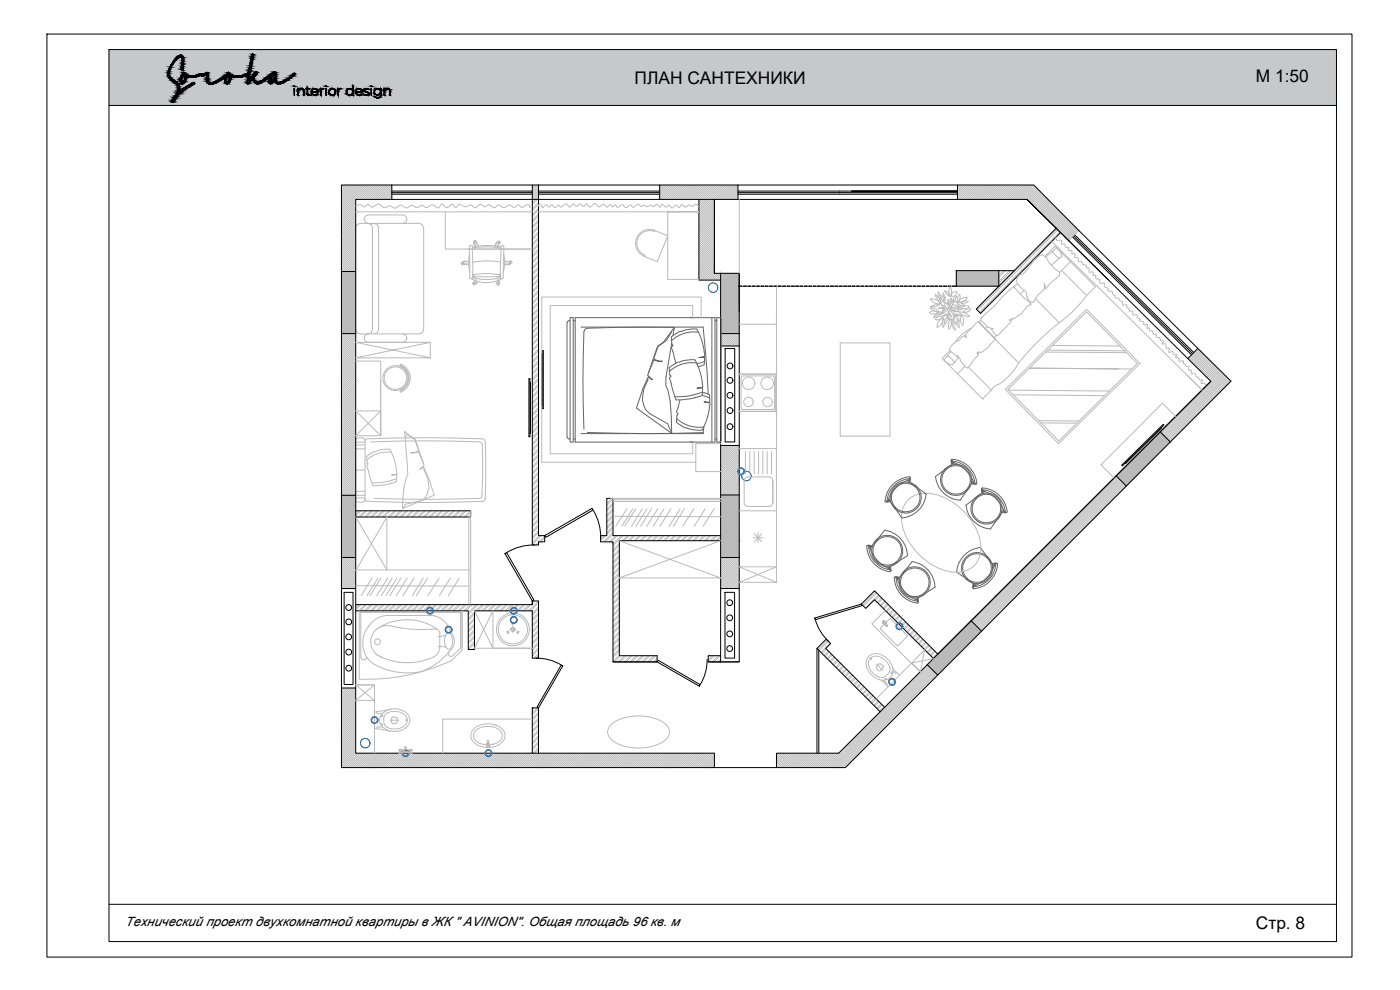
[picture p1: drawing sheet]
<svg xmlns="http://www.w3.org/2000/svg" width="420mm" height="297mm" viewBox="0 0 420 297" stroke-linecap="round" stroke-linejoin="round" font-family="sans-serif">
<defs><g id="words">
<g font-size="5.2">
<text x="190.5" y="25.1">ПЛАН САНТЕХНИКИ</text>
<text x="376.9" y="24.5">М 1:50</text>
<text x="376.9" y="278.9">Стр. 8</text>
</g>
<text font-size="3.9" x="37.6" y="277.9">Технический проект двухкомнатной квартиры в ЖК &quot; AVINION&quot;. Общая площадь 96 кв. м</text>
</g></defs>
<path d="M32.7 14.9l368.4 16.7v-16.7zM32.7 14.9l368.4 16.7h-368.4z" fill="#c7c8ca" stroke="#c7c8ca" stroke-width=".3"/>
<path d="M14.1 10.2h391.7v277h-391.7zM32.7 14.9h368.4v267.6h-368.4z" fill="none" stroke="#000" stroke-width=".3"/>
<g fill="none" stroke="#bababa" stroke-width=".3">
<path d="M221.9 59.8v22.2M106.8 63.6h53M107.1 67.4l.9-.4h17.9l.9 .4 .4 .9v30.6l-.4 .9-.9 .4h-17.9l-.9-.4-.3-.9v-30.6zM112.3 67l.9 .4 .4 .9v30.6l-.4 .9-.9 .4M120.9 67l.9-.4 .3-.8-.3-.9-.9-.4h-10.4l-.9 .4-.3 .9 .3 .8 1.8 .8 .4 .9v30.6l-.4 .9-1.8 .7-.3 .9 .3 1 .9 .3h10.4l.9-.3 .3-1-.3-.9-.9-.3M133.6 63.6v11.1h26.2M138.9 79.1l-.4 .2 .1 .2 .6-.3M139.1 78.8v.2M139.1 78.6l-.3 .3 .3 .2M139.4 78.5v-.2l-1.1 .6 .1 .2 .4-.2M140.3 74.7h18.7M140.6 79.2h-1.5l1.5 .2"/>
<path d="M140.6 78.5h-1.5v.7M140.6 78.4l-1.5 .1M140.9 76.3l-.3 2.3 .4 3M140.9 74l.1 4.7M141 78.7v4.6M141.8 74.4l4.3-.3 4.3 .3M141.8 74l4.3-.3 4.3 .3M141.8 73.9l-.5-.3-.5 .4M141.8 73.9l.1 4.7M141.9 78.7v4.5l-.5 .5M142.3 73l.4 .9M142.4 72.6v-.4h-.2v1.3l.2-.1"/>
<path d="M142.6 72.8l-.1 .1M142.6 72.6l.1-.4h.2v.6M142.7 72.7l-.3-.1-.1 .3M142.8 72.7l.7 1.1M142.8 72.7l-.5 .3 .5 .9M142.8 72.7l.9 1.1M149.2 72.7l.6 .3M149.2 72.7l-.7 1.1M149.2 72.7l-.8 1.1M149.3 72.7l.3-.1 .1 .3M149.4 72.8l.2 .1M149.6 72.7l.4-.3-.1-.1-1.1 .6 .2 .1"/>
<path d="M149.8 72.8l.3-.1 .1 .1-.5 .3M149.8 73l-.5 .9M149.8 73l-.4 .9M150.2 78.7v4.4M150.3 73.9l.5-.3 .4 .4M150.3 73.9l-.1 4.7-4.1-.3-4.2 .3M151 78.7v4.6M151.2 74l-.2 4.7M151.2 76.3l.3 2.3-.4 3M151.4 79.2h1.6M151.5 78.4l1.5 .1M151.5 78.5h1.5"/>
<path d="M152.9 78.5l.4-.3 .1 .2-.3 .3M153 78.5v.7l-1.6 .2M153 78.6l.2 .3-.2 .2M153 78.8v.2M153.2 78.8l.3-.3 .2 .2-1 .9v-.4M159 61.7v.4a.77 .77 0 0 0-.6-.8 .77 .77 0 0 0-.8 .4 .99 .99 0 0 1-1 .5 .99 .99 0 0 1-.9-.7l-.4 .1-.8 .6-1.4-.7-.7 .2a1.49 1.49 0 0 1-2.5-.1l-.5-.1-1.1 .8a2.29 2.29 0 0 0-2-.7l-.7 .4-1.2-.7-.8 .4a1.07 1.07 0 0 1-1 .6 1.07 1.07 0 0 1-1-.6l-.4-.2-1.6 .5-1.3-.6a1.44 1.44 0 0 0-1.5 .9l-.5-.4a.66 .66 0 0 0-.5-.6 .66 .66 0 0 0-.7 .4l-1.1 .6-1.4-1.1-1.2 1.2-1.4-.9-1.8 .7-.7-.1-.6-.5-.5 .1a1.64 1.64 0 0 1-2.6-.1h-.4a1.65 1.65 0 0 1-2.8 .1h-.9a1.44 1.44 0 0 1-2.4 .2l-.4-.1a1.76 1.76 0 0 1-2.1 .3l-1.1-.9-.9 .4a1.12 1.12 0 0 1-1.1 .6 1.12 1.12 0 0 1-1-.8h-.5l-.8 .7-1.1-.7-1.5 .5M161.6 63.6h48.1h-9.3v20.2h9.3M161.6 61.8l.1-.3 .4-.2 .7 1 .3-.1a.82 .82 0 0 1 .7-.8 .82 .82 0 0 1 .9 .6l.3 .1 .5-.7 .5 .3a.73 .73 0 0 0 .7 .5 .73 .73 0 0 0 .7-.6l.3-.1 .5 .6 .7-.3a1.02 1.02 0 0 1 1-.6 1.02 1.02 0 0 1 .9 .8l.3 .1 .9-.9 1 .7 1-.8 1 .8 1.2-.7 .7 1 .4-.1 1.1-1 .6 .3a.94 .94 0 0 0 .9 .7 .94 .94 0 0 0 .9-.7h.6l.7 .7 1.1-.7a.64 .64 0 0 0 .6 .6 .64 .64 0 0 0 .7-.5h.3l.5 .7 1.4-.8 1 .9 1.4-.8 .3 .1 .6 .6 1.4-.9 .9 .6 .6-.2a.67 .67 0 0 1 1.1 .3l1.1-.5 1.1 .5 .8-.7 1.1 .9 .6-.9 1.1 .8 1-.6 .9 .9 1.2-.9 1 .7 .6-.8 1.2 .7 1.2-.6 .9 .4 1-.6 .9 .7M193.4 76.9l3.9 1.6M196.4 69.5l.1-.4 3.9 1.7-3.1 7.7M196.4 69.5a3.8 3.8 0 0 0-5 2.1 3.8 3.8 0 0 0 2.1 5l-.1 .3M196.5 69.1a4.2 4.2 0 0 0-5.5 2.3 4.2 4.2 0 0 0 2.4 5.5"/>
<path d="M313.5 77l3.1-3.1 12.1 12.1-2.6 2.7M313.8 77.2l3.4-2.9 .7 .8 .8 1.8-3.2 2.6M315.7 72.4l45.1 44.6M316.3 75.1l-.3 .1a2.53 2.53 0 0 0 1.8 2.1l.3 .1M316.9 71.1a.84 .84 0 0 0 .3 1 .84 .84 0 0 0 1 0l.4 .3a.55 .55 0 0 0 0 .8 .55 .55 0 0 0 .8 0l.1 .1a.82 .82 0 0 0 .3 .8 .82 .82 0 0 0 .9 .1l-.1 .9 .2 .1a.62 .62 0 0 1 .9 .1 .62 .62 0 0 1 0 .8h.1a.56 .56 0 0 1 .8 .1 .56 .56 0 0 1-.1 .8l.2 .2 .8 .2 .2 1.1h.9l.4 .8 1 .3v.8h.8l.2 1.3 .9-.1 .1 1h.8a.82 .82 0 0 0 .1 .9 .82 .82 0 0 0 .8 .3l.4 .4a.59 .59 0 0 0 .1 .8 .59 .59 0 0 0 .8-.1h.5a1.08 1.08 0 0 0 .3 1.3l.8 .4-.1 .7a1.31 1.31 0 0 1 1.4 .5l.1 .6 .7 .3v.7a1.12 1.12 0 0 1 1.5 .9l.7 .2v1h1.3v.9l.7 .2v.7l1 .1v.9l.2 .2a.82 .82 0 0 1 1 0 .82 .82 0 0 1 .3 .8l.8 .3-.1 .7 1.1 .3 .1 .8h1.1l-.2 1.2 .7-.2 .1 .7 .8 .2a.81 .81 0 0 0 .3 .9 .81 .81 0 0 0 .8 .1l.2 .9 .9 .1a.98 .98 0 0 0 1.2 1.1l-.5 .8h1.1l.1 1.2 .2 .1a.51 .51 0 0 1 .8 0 .51 .51 0 0 1-.1 .8v.4l1.2-.1a.71 .71 0 0 0 .2 .8 .71 .71 0 0 0 .9 0l.1 .1-.4 .7 .9 .3 .1 .8 1.2-.1v.8l.6 .1a.79 .79 0 0 0 1.1 .9v1.1h.8a.77 .77 0 0 0 .1 .9 .77 .77 0 0 0 .9 .2l.3 .1a.83 .83 0 0 0 .9 1l.4 .7h.8l-.4 1h1l.4 .5M318.6 75.8l-.2 .2M321.3 78.5l-3.3 3.3M141 83.3l.5 .4M141.7 83.6a6.2 6.2 0 0 0 4.3 1.2M141.9 82.2l.6 .2M142.3 84.6l-.5 .3 .1 .2 .4-.2M142.3 84.8l.1 .3 .3-.1"/>
<path d="M142.5 84.8l.1 .1M142.6 84.1l-.3 .6M142.6 84.2l-.3 .6 .5 .3M143 84.8l.2 .1-1.1 .6-.1-.2 .4-.2M143.1 83.6l-.4 .1 .1 .5M143.2 83.6l-1-.4-.3 .4 .1 .3M143.2 83.6l2.9 .3 2.8-.3M143.2 84.4l-.4 .7M143.3 84.4l-.5 .6M146 82.1l-3.5 .3M146.1 82.1l3.5 .3M148.8 84.4l.4 .6"/>
<path d="M148.8 84.4l.4 .7M148.9 83.6l1-.4 .3 .4-.2 .3M148.9 83.6l.5 .1-.1 .5M149.2 85v.5l.2 .1v-.5M149.5 84.2l.3 .6-.6 .3M149.6 84.1l.2 .6M149.6 84.8l-.2 .1M149.6 84.4l.2-.1v1.3h-.2v-.5M149.7 84.8l-.1 .3-.3-.1M150.2 82.5l-.3 .4-.5 .1-3.4 .1-3.5-.1-.6-.6 .4 .8M150.2 83v.5l.4 .2M150.2 82.4l-.4 .8"/>
<path d="M150.2 82.2l-.6 .2M150.4 83.6a6.2 6.2 0 0 1-4.3 1.2M151.1 83.3l-.5 .4M207.8 95.3l.1-3.6h-42.8v44.5h42.8v-3.6M210.4 95.3v-6.2h-47.8v49.6h46.2M221.9 97.3h11.1v-11.2v18.6M233 93.6v52.2v-11.2M278.9 93.8l1.2-.5 1.2 .5-.7 .4a1.74 1.74 0 0 1-1.7-.4zM279.2 89.7a2.94 2.94 0 0 1 3 1.4 3 3 0 0 1-3-1.4zM281.5 92.5l2-.1-.7 1M281.6 87.6l.1 1.5 .4 1 .1-1.1-.6-1.4M281.7 93.5l-1.1-.9-1.4-.2 1.1 .9 1.4 .2"/>
<path d="M281.8 93.8l-.5 .8-1.1 .7 .5-.8 1.1-.7M281.9 91.5h-1.4l-1.3 .5M282 91.4l-1.3 .6h-1.5M282 93.6l1 .3zM282.5 91.3l1 .9zM282.5 91l-.6-1.5-1.3-1.2 .7 1.5 1.2 1.2M282.8 95a1.71 1.71 0 0 0-2.1 .8M282.9 95.1a1.71 1.71 0 0 1-2.2 .8M283 95.4a2.56 2.56 0 0 1-1.8 2.8M283 95.4a2.56 2.56 0 0 0-1.7 2.8M283 93.9l-1.2 .6 1.2-.6M283.1 95.4l-.3 1.4 .3 1.5"/>
<path d="M283.1 94.6l1.1-.4-.6 .5-.7 .2zM283.1 95.4l.3 1.5-.3 1.4M283.2 90.7l-.6-.8-.2-1.3 .6 .7 .1 1.4M283.3 89l-.3-.5v-.6l.3 .5v.6M283.4 90.5l.3-.7-.1-.7-.3 .7 .1 .7M283.5 92.4l-1.9 .1M283.5 90.8a1.53 1.53 0 0 1 1.1 1.8 1.63 1.63 0 0 1-1.1-1.8zM283.5 87.3l.8 .4 .8 1.2-.9-.5zM283.6 92.4l-.7 1M284.2 90.8l.5 .2 .2 .4-.5-.2zM284.2 95l-.6 1.3v.9M284.3 95v1l-.7 1.2"/>
<path d="M284.3 94.4l.5 .7 .1 .8-.5-.7zM284.5 89.9v.6l.3 .5M284.5 89.9l.3 .5 .1 .6M284.6 92.4a1.59 1.59 0 0 1-1.6 1.3M284.8 92.6a1.59 1.59 0 0 0-1.7 1.2M284.9 94.2l.5 .3 .2 .5M284.9 94.2l.2 .5 .5 .3M285.1 86.1l-.3 1.4 .5 1.4M285.1 86.1l.5 1.4-.4 1.4M285.2 92.7l-.6 .9v.8M285.2 92.7l-.1 .7-.5 .9M285.2 95.6l.3 1.6-.6 1.5-.3-1.5 .6-1.6"/>
<path d="M285.3 90.8a1.06 1.06 0 0 1 .1-1.3 1.04 1.04 0 0 1-.1 1.3M285.3 92.4l.4 1.5 .8 1.2-.3-1.4-.9-1.3M285.4 95.7l.8 .5 .8 1.1-.8-.5zM285.5 91.1l.6-.3-.5 .9-.7 .4zM285.6 96.8l.7 .8 .4 1.5-.7-.8zM285.7 90.3h1l.6 .3M285.7 90.3l.9 .4 .7-.1M286.2 95l.2 .5-.1 .6-.3-.5 .1-.6M286.2 93.4l1.1 .1M286.2 93.3l1.2 .1M286.7 94.4l.7 .7 .5 1.4-1-1.2-.2-1 .8 .4h.8M286.7 94.2l.9 .1 .7 .4"/>
<path d="M286.9 92.5h-.6l-.4 .6 .6-.1 .4-.5M287.1 88.9l-.9 .7-.3 .7M287.1 88.9l-.3 .7-.9 .7M287.2 87.6a1.25 1.25 0 0 0-1.8 1.2M287.2 87.6a1.25 1.25 0 0 1-1.7 1.2M287.2 90.8l1.3 .8 1 .1M287.2 90.7l1.1 .2 1.2 .8M287.5 92.3a.93 .93 0 0 1 1.2 .5 .95 .95 0 0 1-1.2-.5zM287.5 93.3l.8 .8 1 .6 1.7 .3M287.5 91.6l-1.1 .6h-1.4l1.2-.7 1.4 .1M287.6 90.5l.5-1.3-.1-.9a2.02 2.02 0 0 0-.4 2.2M287.7 93.6l1.8 .3 1.5 1"/>
<path d="M287.7 93.3l-.4-.9 .4 .9M287.9 98.2l-.2-1.2-.5-.6v.8l.6 1.1M288.3 91.9l-.8 .2M288.3 90.8l1.3-.5 1 .2-1.3 .5zM288.5 94.5l.7 1.5-.3 1.6-.6-1.5 .2-1.6M289.4 93.2l1.1-.5 .9 .1-.6 .6-.9 .3-.8-.1zM290.2 89.2a2.43 2.43 0 0 0-2.6 1.4M290.3 89.3a2.43 2.43 0 0 1-2.7 1.4M290.8 92a1.55 1.55 0 0 1-2.2 .4 1.55 1.55 0 0 1 2.2-.4M291.5 98.4a13.2 13.2 0 0 0-4.8 4.3M293.7 96.7l12 12.2M294.4 96l-.6 .5"/>
<path d="M296.3 98l-.7 .7M304.1 95.6l-.5 .5M304.7 86.5l2.9 3.1 1.8 1.5-.1 .4-.7 .2-.8 .8M304.7 86.5l-.5-.5a27.9 27.9 0 0 0-5.7 5.8l-4 3.6M305 84a6.5 6.5 0 0 0 2.9 3.5l.7 2.3 .5 .7 .9 .3 .5-.8M305.4 85.1l-1.1 1.1M307.3 87.1l-1.1 1.1M307.4 87.1l-.1 .1M307.8 92.6a9.2 9.2 0 0 1-4.9 3.4l.7 .1-.2 .5-4.2 4.2-1.8-2.1h.7l-1.5-.5-2.3-2.1 .2-.8M309.2 90.5l-.2 .2M310.8 89.7l7.1 7.1a74.9 74.9 0 0 0-12.2 12.1M313.7 86l-.2 .2"/>
<path d="M317.1 83.3l.9-.7v-.9l-1.9-1.4-1.4-1.5-.6-1.3-1.2-1.1a6.8 6.8 0 0 0-3.6 3.2l-2.4 2.7-.8 .1-.6 .7-.5 1.1M317.3 83.3a12.8 12.8 0 0 0-3.5 3.4l-.3-1.7-.1 1.6-2.1 2.1-.9 1.7M318.6 81.1l7.5 7.6M326.1 88.7a37.5 37.5 0 0 1-8.2 8.1M106.8 108.3h7.4v22.4v-7.4h-7.4l7.4 7.4M114.2 113.9v16.8h-7.4l7.4-7.4M120 117.3l.2 .4M120.1 117.3a4.1 4.1 0 0 0 2.7-3.9 4.1 4.1 0 0 0-2.8-3.8l.2-.4a4.5 4.5 0 0 1 2.9 4.2 4.5 4.5 0 0 1-2.9 4.2M120.4 116.8l.2 .3M120.5 116.7l.2 .3M120.6 109.9l-.2 .3M120.7 116.6l.2 .3"/>
<path d="M120.7 109.9l-.2 .4M120.8 110.1a3.9 3.9 0 0 1 0 6.6M120.9 110l-.2 .3M129.1 102.7l-22.3 4.7h22.3v-4.7h-22.3l22.3 4.7M222.8 112.8h9.3l.4 .4v9.3l-.4 .4h-9.3l-.4-.4v-9.3zM252.2 102.9h14.9v28h-14.9zM284 107.1a.72 .72 0 0 1 .8-.3 .72 .72 0 0 1 .5 .6l.8 .8 .2 .8M285.1 105.2l-2.3 2.3 12.1 12.2M285.4 105.5l-2.1 2.5 .7 .7 1.9 .8 1.9-2.3M286.2 103.1l1.7-1 .6-.9 .8-.5 .8 .6-.4-.9 3.6-3.8 .5-.1 5 5a13.9 13.9 0 0 1-4.4 4.3l-.7-.2-.6 .3 .6 .4-3 3.9-.4 .2a5.6 5.6 0 0 1-2.2-2.7l-.8-1 .3 .6-2.3-1.9-.4-.7zM289.6 109.9l-2.2 2.3M289.8 100.6l-.3 .2"/>
<path d="M289.8 100.7l-.2 .2M290.7 110.2l6.8 6.9-2.6 2.6M293.9 105.7l-.5 .4M294.9 119.7h.1M299 100.6l-.8 .8M299.8 115.3l-1.3 .6-.9 1.1M301.7 116.9l24.4-24.1 16 16.3-24.4 24zM302.5 116.9l23.6-23.3 15.2 15.5-23.6 23.2zM302.7 117.1l30.2 .2M304.1 118.5l27.4 .2M305.7 108.9a18 18 0 0 1-5.9 6.4M313.9 105.6l24.2 .2"/>
<path d="M314.5 105l23.1 .3M315.9 103.6l20.3 .2M335.6 110.7l-26.6-.2 30.6 .2M106.6 132.7h2.8M106.8 131.7v18.7a2.04 2.04 0 0 0 2.7-.4l.1-.3 .5 .7M106.8 133.5h2.7M106.8 134.7h2.7M108.9 131.4l.5 .3 .2 .6M108.9 131.4l-.9-.1-1.2 .4M109.5 132.3v17.4M110.1 138.9l.4 .3-.4 .6 .4 1.2M111.2 132.6a381.1 381.1 0 0 1 33 0l.6 .9 .1 10.1-.3 5"/>
<path d="M117 134.8a15.8 15.8 0 0 1 2 6.1M117 134.8l-2.5 .1-1.2 .3-.5 .3a1.91 1.91 0 0 0-1.8 .7l-.3 .2a.85 .85 0 0 0-.6 1.3l.1 1.2M117.5 135.7a8.9 8.9 0 0 0-7.4 2.3M121.4 129.5l3.2 2.3 2.7 7.8-1.3 1.3 1.2-.8 1.4 3.2 1.7 5.3-9.5 4a24 24 0 0 1 1.6-10.2zM121.8 131.2l.1-.5 .3-.3 2.3 1.5 1.2 3.4-1.5 .6h-.9h1.1l1.2-.4 1.4 3.4M144.7 131.7a310.8 310.8 0 0 0-34.9 .1l-.2 .5M144.7 131.6a.95 .95 0 0 1 1 .9M145.6 132.6l.2 5.6-.2 11.3a.88 .88 0 0 1-.9 .9 418.7 418.7 0 0 1-34.7 0M216.3 133.1h-7.5v8.4h7.5M221.9 134.6h11.1M223.7 135.5v6.7M225 135.5v6.7"/>
<path d="M226.3 135.5v6.7M227.7 135.5v6.7M228.9 135.5v6.7M230.2 135.5v6.7M231.5 135.5v6.7M232.7 123.4v-11.2h-10.8h11.1v11.2h-11.1h11.1M233 134.6v37.3M311.8 126.2l12 .1M312.4 126.9l10.7 .1M352.8 124.9l-3.9-3.9-18.5 18.5 3.9 3.9M106.8 149.4h2.7M106.8 148.6h2.7"/>
<path d="M106.8 141h2.7M106.8 147.4h2.7M106.8 155.1l9.3 15.9v-15.9l-9.3 16.2M110.5 141l1.3 4.7a13.6 13.6 0 0 0 5.2-.7h.6M118.9 144.5l-1.3 .5M118.9 140.9l.1 1.4-1.5 .3 1.5-.2M119 143.6a17.8 17.8 0 0 1-7.5 1.3M119.1 142.4l-.1 2.1M127.1 140.7l1.2 2.8a5.8 5.8 0 0 1-1.7 6.7l-4.8 1.1-.8 1M140.7 155.1v26.1M141.3 153.3v27.9M144.8 148.6a.95 .95 0 0 1-1 .9 420.8 420.8 0 0 1-31.5 0"/>
<path d="M184 154.9l32.3 .1M188.2 152.6l-3.4 5.3M189.9 152.6l-3.3 5.3M190.8 152.6l-3.3 5.3M192.8 152.6l-3.3 5.3M194.2 152.6l-3.3 5.3M195.6 152.6l-3.3 5.3M197.4 152.7l-3.3 5.3M199.3 152.7l-3.3 5.3M201.3 152.7l-3.3 5.3M204.1 152.7l-3.3 5.3M205.3 152.7l-3.3 5.3"/>
<path d="M208.2 152.6l-3.3 5.3M211.7 152.6l-3.3 5.3M214.4 152.6l-3.4 5.3M221.9 153.3h11.1M223.3 144.1v6.7a1.16 1.16 0 0 0 1.2 1.1h6.3l.8-.3 .3-.7M223.3 144.3a1.16 1.16 0 0 1 1.2-1.2h6.5l.6 .3 .3 .7v6.8M227.5 159.9v2.9M231.9 144v.3M231.9 150.8v.2M233 145.8v24.3h-11.1l11.1 4.6M106.8 171h33.9M106.8 175.7l33.9 .2"/>
<path d="M111.7 173.5l-3.3 5.2M113.4 173.5l-3.3 5.2M114.3 173.5l-3.3 5.2M116.4 173.5l-3.3 5.2M117.7 173.5l-3.3 5.2M119.1 173.5l-3.3 5.2M120.3 173.5l-3.3 5.2M122.2 173.5l-3.3 5.2M124.2 173.5l-3.3 5.2M127 173.5l-3.3 5.2M128.3 173.5l-3.3 5.2M131.8 173.5l-3.4 5.2"/>
<path d="M135.2 173.5l-3.3 5.2M137.9 173.5l-3.3 5.2M185.9 162.2l30.4 11.2h-30.4l30.4-11.2M221.9 174.7l11.1-4.6v4.6zM226.1 161.3h2.9M226.3 160.1l2.3 2.4M228.5 160.2l-2.2 2.5M107.8 183.3v20.5a59.7 59.7 0 0 0 27.6-5.6l3.3-3.2v-11.7M110.1 197.1a.87 .87 0 0 1-.8 .9 .87 .87 0 0 1-1-.7M110.7 187.8a7.9 7.9 0 0 0 1.9 11.7M113.2 196.5a18.9 18.9 0 0 0 17.1 .6M115.9 184.7h13.8a6.2 6.2 0 0 1 5.4 4.9 3.7 3.7 0 0 1 0 5.6"/>
<path d="M115.9 184.7a6.6 6.6 0 0 0-5.2 3.2M119.2 186.3a15.2 15.2 0 0 1 12 2.5M119.4 186.2a12.8 12.8 0 0 0-6.6 2.8M121.6 188.6l-1.8-.3a11.3 11.3 0 0 0-5.3-.4 4.9 4.9 0 0 0-3.3 4.8 4.9 4.9 0 0 0 3.7 4.6M122 188.7l3.8 .2 3.8-.1a1.74 1.74 0 0 1 2.4 .9v.5M131.5 193.9l2.3 .3M132 194.3l-.5 1.6-1.2 1.1M132 190.2v4.1M133.8 190.6l-2.3 .4M134 190.3a.98 .98 0 0 1 1.1-.2 .98 .98 0 0 1 .6 1.1 2.91 2.91 0 0 1-1 3.6 3 3 0 0 1-1-4.1zM134.8 195.5a.83 .83 0 0 0 0 1.2 .83 .83 0 0 0 1.1 0l2.3-2.2v-10.8h-29.9v13.6M134.8 195.5a17.3 17.3 0 0 1-9.5 6.2 20.6 20.6 0 0 1-12.8-2.3"/>
<path d="M135.1 195.2l-.4 .4M152 189.5l.9 .5M152.6 189.3l-.4 .8M153 188.9h1.8M153.4 187.1h1M153.7 185.2h.5M153.8 185.1l.4 .1-.4 .1zM153.9 186.7v.9M153.9 187.9v1.9M155.2 189.3l.4 .8M155.8 189.5l-.8 .5M260.7 196.9a4.5 4.5 0 0 1 6.4 1.6 3.4 3.4 0 0 1-.6 5.3 5.1 5.1 0 0 1-6.5-5.7z"/>
<path d="M261.3 197.6l.3-.1-.3 .4zM263 199.2l2 1.9M263.1 200l-.1 .4M263.4 199.6l-.3 .4M263.8 199.2l-.4 .4M264.2 199.2l1 .7M264.2 199.2h-.4M265 186.9h.1M265 186.5l.5-.1 .4 .6a.3 .3 0 0 1-.1 .4 .3 .3 0 0 1-.4-.1l-.4-.4zM265 199.9v.4M265.3 187.1l.3-.3 .2 .5h-.3zM265.5 186.5h.1"/>
<path d="M265.5 186.5l.4 .5a.3 .3 0 0 1-.1 .4 .3 .3 0 0 1-.4-.1l-.4-.4M265.6 186.6a.35 .35 0 0 0-.6-.2 .35 .35 0 0 0 .1 .6M265.6 186.9l-.3 .2M265.9 187.1l.4 .7v.2l-.8-.6M277.5 195l-14.4 14.6M113.1 213.5v.4l.4 .2M113.4 214.1h1.3M114.3 217.4h.6M114.3 214.8h.6M114.6 214.5v.6M114.6 217.1v.6M114.7 218.1h-1.4l-.2 .5"/>
<path d="M114.9 214a5.4 5.4 0 0 1 7.8 .8 3.1 3.1 0 0 1-2.3 4.4 4.7 4.7 0 0 1-6.5-2.7l.2-1.3zM116.1 214a4.4 4.4 0 0 1 6.1 1.6 2.91 2.91 0 0 1-3.2 3.1l-1.9-.1-1-.4M116.1 213.9a2.79 2.79 0 0 0 0 4.3M117 216.1h2.7M117.4 212.8l-5 .9v4.8l5 .9M117.5 215.5v1.1M117.5 216.6l.3 .4M117.8 215.1l1.2 .2 .2 1-.3 .7-1.2 .1M117.8 215.1l-.3 .4M121.9 215.9v.4zM142.8 219.2a5.7 5.7 0 0 1 7.6 .4 2.29 2.29 0 0 1-1.5 3.4 5.3 5.3 0 0 1-6.8-1.8 1.97 1.97 0 0 1 .7-2zM148.4 217.4a3.7 3.7 0 0 1 3.1 4 6 6 0 0 1-8.7 1.8 3 3 0 0 1-1.5-3 3 3 0 0 1 2.3-2.5 7.2 7.2 0 0 1 5.7 0"/>
<path d="M183.2 217.6a13.7 13.7 0 0 1 12.4-2.3 7.1 7.1 0 0 1 5.2 3.6 3.5 3.5 0 0 1-2.1 3.9 15.3 15.3 0 0 1-14.8-.6 2.98 2.98 0 0 1-.7-4.6zM263 200.4l.6 .9M264.5 204.1l2.1 2M265 200.4l-.8 .7-.4 .1M265.2 204.1l.9 .9v.6M265.5 203.6l.5 .3M265.9 203.6l-.4 .3M266.3 202.4a2.01 2.01 0 0 1-2.2 .8M267.1 200.2a2.12 2.12 0 0 1-.8 2.2M267.1 200.2a4.4 4.4 0 0 0-5.5-3 3 3 0 0 0 .3 4.7l1.3 1 1 .4M267.4 201.6l.4 .4M267.8 201.6l-.4 .5"/>
<path d="M267.9 200.6l2 2M268 201.3l.9 .9M119.7 226h1M119.8 224.9h.8v.3h-.8zM120.1 224.8v.1M120.1 225.2v.2M120.3 224.8v.1M120.3 225.2v.2M120.4 225.7h.7M120.4 225.4v.5M121.1 225.3h1.1v.5h-1.1zM121.1 225.4h-1.1v.5"/>
<path d="M121.6 224.8v-.8h.2v.8M121.6 225.2v.1M121.8 225.2v.1M122.2 225.4h.8M122.2 225.7h.8M122.7 226h.9M122.8 224.9h.8v.3h-.8zM123 225.9v-.5h.3v.5M123.1 224.9h.1M123.1 225.2v.2M123.2 225.2v.2M146 223.9h.1"/>
<path d="M146 223.9l.1-.7a.34 .34 0 0 1 .3-.3 .34 .34 0 0 1 .4 .3v.7M146.1 223.7a.39 .39 0 0 0 .3 .6 .39 .39 0 0 0 .4-.6M146.1 223.1l.2-.2 .4 .2 .1 .8a.38 .38 0 0 1-.4 .4 .38 .38 0 0 1-.4-.4zM146.2 223.1l.1-1h.3l.1 1M146.2 223.5h.4M146.2 223.1h.4v.4h-.4zM146.8 223.9h.1M148.1 223.3l-.9 .1"/>
<circle cx="118.7" cy="113.4" r="3.4"/>
<circle cx="118.7" cy="113.4" r="3.7"/>
<circle cx="224.7" cy="115" r="1.88"/>
<circle cx="230.3" cy="115" r="1.88"/>
<circle cx="224.6" cy="120.6" r="1.42"/>
<circle cx="230.3" cy="120.6" r="1.42"/>
<circle cx="113.3" cy="192.6" r=".87"/>
<circle cx="152.4" cy="189.7" r=".19"/>
<circle cx="153.9" cy="188.8" r="4.9"/>
<circle cx="153.9" cy="188.8" r="4.4"/>
<circle cx="153.9" cy="188.8" r=".53"/>
<circle cx="153.9" cy="188.8" r=".66"/>
<circle cx="153.9" cy="187.1" r=".19"/>
<circle cx="155.4" cy="189.7" r=".19"/>
<circle cx="114.6" cy="217.4" r=".15"/>
<circle cx="114.6" cy="214.7" r=".15"/>
<circle cx="265.8" cy="203.7" r=".15"/>
<circle cx="267.6" cy="201.8" r=".15"/>
<circle cx="121.7" cy="225" r=".23"/>
</g>
<g fill="#bababa" stroke="#bababa" stroke-width=".3">
<path d="M348.2 129.6l3 3h-6z"/>
<path d="M345.2 132.6h6l-10.1 10.2z"/>
<path d="M291.5 186.2l3.1 3.2h-6.2z"/>
<path d="M281.5 196.3h6.2l-3.2 3.1z"/>
<path d="M287 81.2l12.7 4.7v-4.7zM287 81.2l12.7 4.7h-12.7z"/>
<path d="M216.3 82l5.6 18.1v-18.1zM216.3 82l5.6 18.1h-5.6z"/>
<path d="M102.5 81.5l4.3 18.6v-18.6zM102.5 81.5l4.3 18.6h-4.3z"/>
<path d="M345.2 132.6l-10.2 10.2h6.1zM335 142.8h6.1l-3 3z"/>
<path d="M102.5 148.6l4.3 4.7v-4.7zM102.5 148.6l4.3 4.7h-4.3z"/>
<path d="M102.5 153.3l4.3 1.8v-1.8zM102.5 153.3l4.3 1.8h-4.3z"/>
<path d="M216.3 148.6l5.6 12.1v-12.1zM216.3 148.6l5.6 12.1h-5.6z"/>
<path d="M216.3 160.7l5.6 1.5v-1.5zM216.3 160.7l5.6 1.5h-5.6z"/>
<path d="M216.3 162.2l5.6 5.1v-5.1zM216.3 162.2l5.6 5.1h-5.6z"/>
<path d="M102.5 155.1l4.3 12.2v-12.2zM102.5 155.1l4.3 12.2h-4.3z"/>
<path d="M288.4 189.4l-.7 6.9 6.9-6.9zM288.4 189.4l-.7 6.9h-6.2z"/>
<path d="M281.5 196.3l-3.2 3.1h6.2zM278.3 199.4h6.2l-3.1 3.1z"/>
</g>
<g fill="none" stroke="#bababa" stroke-width=".3">
<path d="M102.9 55.5l-.4 .4M103.5 55.5l-1 1M104.1 55.5l-1.6 1.6M104.6 55.5l-2.1 2.2M105.2 55.5l-2.7 2.8M105.8 55.5l-3.3 3.4M106.4 55.5l-3.9 4M107 55.5l-4.5 4.5M107.6 55.5l-5.1 5.1M108.2 55.5l-5.7 5.7M108.7 55.5l-6.2 6.3M109.3 55.5l-6.8 6.9"/>
<path d="M109.9 55.5l-7.4 7.5M110.5 55.5l-8 8.1M111.1 55.5l-8.6 8.6M111.7 55.5l-4.3 4.3M112.3 55.5l-4.3 4.3M112.8 55.5l-4.2 4.3M113.4 55.5l-4.2 4.3M114 55.5l-4.2 4.3M114.6 55.5l-4.3 4.3M115.2 55.5l-4.3 4.3M115.8 55.5l-4.3 4.3M116.4 55.5l-4.3 4.3"/>
<path d="M117 55.5l-4.3 4.3M117.5 55.5l-4.2 4.3M117.6 56.1l-3.7 3.7M117.6 56.7l-3.2 3.1M117.6 57.2l-2.6 2.6M117.6 57.8l-2 2M117.6 58.4l-1.4 1.4M117.6 59l-.8 .8M117.6 59.6l-.2 .2M159.8 55.5v.1M160.3 55.5l-.5 .6M160.9 55.5l-1.1 1.2"/>
<path d="M161.5 55.5l-1.7 1.8M161.6 56l-1.8 1.9M161.6 56.6l-1.8 1.9M161.6 57.2l-1.8 1.9M161.6 57.8l-1.8 1.9M161.6 58.4l-1.4 1.4M161.6 58.9l-1.8 1.9M161.6 59.5l-1.8 1.9M198.4 55.5l-.4 .5M199 55.5l-1 1.1M199.6 55.5l-1.6 1.7M200.2 55.5l-2.2 2.3"/>
<path d="M200.8 55.5l-2.8 2.8M201.4 55.5l-3.4 3.4M202 55.5l-4 4M202.6 55.5l-4.3 4.3M203.1 55.5l-4.2 4.3M203.7 55.5l-4.2 4.3M204.3 55.5l-4.3 4.3M204.9 55.5l-4.3 4.3M205.5 55.5l-4.3 4.3M206.1 55.5l-4.3 4.3M206.7 55.5l-4.3 4.3M207.2 55.5l-4.2 4.3"/>
<path d="M207.8 55.5l-4.2 4.3M208.4 55.5l-4.3 4.3M209 55.5l-4.3 4.3M209.6 55.5l-4.3 4.3M210.2 55.5l-4.3 4.3M210.8 55.5l-4.3 4.3M211.4 55.5l-4.3 4.3M211.9 55.5l-4.3 4.3M212.5 55.5l-4.3 4.3M213.1 55.5l-4.3 4.3M213.7 55.5l-4.3 4.3M214.3 55.5l-4.6 4.6"/>
<path d="M214.9 55.5l-5.2 5.2M215.5 55.5l-5.8 5.8M216.1 55.5l-6.4 6.4M216.6 55.5l-6.9 6.9M217.2 55.5l-7.5 7.5M217.8 55.5l-8.1 8.1M218.4 55.5l-8.7 8.7M219 55.5l-4.3 4.3M219.6 55.5l-4.3 4.3M220.2 55.5l-4.4 4.3M220.8 55.5l-4.4 4.3M221.3 55.5l-4.3 4.3"/>
<path d="M221.5 55.9l-3.9 3.9M221.5 56.5l-3.3 3.3M221.5 57.1l-2.7 2.7M221.5 57.7l-2.1 2.1M221.5 58.3l-1.6 1.5M221.5 58.9l-1 .9M221.5 59.5l-.4 .3M287.6 55.5l-.3 .3M288.1 55.5l-.8 .9M288.7 55.5l-1.4 1.5M289.3 55.5l-2 2M289.9 55.5l-2.6 2.6"/>
<path d="M290.5 55.5l-3.2 3.2M291.1 55.5l-3.8 3.8M291.7 55.5l-4.3 4.3M292.3 55.5l-4.3 4.3M292.8 55.5l-4.2 4.3M293.4 55.5l-4.3 4.3M294 55.5l-4.3 4.3M294.6 55.5l-4.3 4.3M295.2 55.5l-4.3 4.3M295.8 55.5l-4.3 4.3M296.4 55.5l-4.3 4.3M297 55.5l-4.3 4.3"/>
<path d="M297.5 55.5l-4.3 4.3M298.1 55.5l-4.3 4.3M298.7 55.5l-4.3 4.3M299.3 55.5l-4.3 4.3M299.9 55.5l-4.3 4.3M300.5 55.5l-4.3 4.3M301.1 55.5l-4.3 4.3M301.7 55.5l-4.4 4.3M302.2 55.5l-4.3 4.3M302.8 55.5l-4.3 4.3M303.4 55.5l-4.3 4.3M304 55.5l-4.3 4.3"/>
<path d="M304.6 55.5l-4.3 4.3M305.2 55.5l-4.4 4.3M305.8 55.5l-4.4 4.3M306.4 55.5l-4.4 4.3M306.9 55.5l-4.3 4.3M307.5 55.5l-4.3 4.3M308.1 55.5l-4.3 4.3M308.7 55.5l-4.3 4.3M309.3 55.5l-4.3 4.3M309.9 55.5l-4.4 4.3M310.3 55.6l-4.2 4.2M310.6 55.9l-3.9 3.9"/>
<path d="M310.9 56.2l-3.6 3.6M311.2 56.5l-3.3 3.3M311.5 56.8l-3.2 3.2M311.8 57.1l-3.2 3.2M312.1 57.4l-3.2 3.2M312.4 57.7l-3.2 3.1M312.7 58l-3.2 3.1M313 58.3l-3.2 3.1M313.3 58.6l-3.2 3.1M313.5 58.9l-3.1 3.1M313.8 59.2l-3.1 3.1M314.1 59.5l-3.1 3.1"/>
<path d="M314.4 59.7l-3.1 3.2M106.8 60.5l-4.3 4.2M106.8 61l-4.3 4.3M106.8 61.6l-4.3 4.3M106.8 62.2l-4.3 4.3M106.8 62.8l-4.3 4.3M106.8 63.4l-4.3 4.3M106.8 64l-4.3 4.3M106.8 64.6l-4.3 4.2M106.8 65.1l-4.3 4.3M106.8 65.7l-4.3 4.3M106.8 66.3l-4.3 4.3"/>
<path d="M106.8 66.9l-4.3 4.3M106.8 67.5l-4.3 4.3M106.8 68.1l-4.3 4.3M106.8 68.6l-4.3 4.4M106.8 69.2l-4.3 4.3M106.8 69.8l-4.3 4.3M106.8 70.4l-4.3 4.3M106.8 71l-4.3 4.3M106.8 71.6l-4.3 4.3M106.8 72.2l-4.3 4.3M106.8 72.7l-4.3 4.4M106.8 73.3l-4.3 4.4"/>
<path d="M106.8 73.9l-4.3 4.3M106.8 74.5l-4.3 4.3M106.8 75.1l-4.3 4.3M106.8 75.7l-4.3 4.3M106.8 76.3l-4.3 4.3M106.8 76.8l-4.3 4.4M106.8 77.4l-4 4.1M106.8 78l-3.4 3.5M106.8 78.6l-2.9 2.9M106.8 79.2l-2.3 2.3M106.8 79.8l-1.7 1.7M161.6 62.5l-1.8 1.9"/>
<path d="M161.6 66l-1.8 1.9M161.6 67.7l-1.8 1.9M161.6 70.1l-1.8 1.9M161.6 71.3l-1.8 1.8M161.6 73.6l-1.8 1.9M161.6 74.8l-1.8 1.8M161.6 77.1l-1.8 1.9M161.6 78.9l-1.8 1.8M161.6 60.7l-1.8 1.9M161.6 64.2l-1.8 1.9M161.6 69.5l-1.8 1.9M161.6 73l-1.8 1.9"/>
<path d="M161.6 76.6l-1.8 1.8M161.6 78.3l-1.8 1.9M161.6 61.3l-1.8 1.9M161.6 63l-1.8 1.9M161.6 64.8l-1.8 1.9M161.6 66.6l-1.8 1.9M161.6 68.3l-1.8 1.9M161.6 71.9l-1.8 1.8M161.6 75.4l-1.8 1.8M214.4 60.1l-4.7 4.7M214.4 60.7l-4.7 4.7M214.4 61.3l-4.7 4.6"/>
<path d="M214.4 61.9l-4.7 4.6M214.4 62.5l-4.7 4.6M214.4 63l-4.7 4.7M214.4 63.6l-4.7 4.7M214.4 64.2l-4.7 4.7M214.4 64.8l-4.7 4.7M214.4 65.4l-4.7 4.6M214.4 66l-4.7 4.6M214.4 66.6l-4.7 4.6M214.4 67.2l-4.7 4.6M214.4 67.7l-4.7 4.7M214.4 68.3l-4.7 4.7"/>
<path d="M214.4 68.9l-4.7 4.6M214.4 69.5l-4.7 4.6M214.4 70.1l-4.7 4.6M214.4 70.7l-4.7 4.6M214.4 71.3l-4.7 4.6M214.4 71.9l-4.7 4.6M214.4 72.4l-4.7 4.7M214.4 73l-4.7 4.7M214.4 73.6l-4.7 4.6M214.4 74.2l-4.7 4.6M214.4 74.8l-4.7 4.6M214.4 75.4l-4.7 4.6"/>
<path d="M214.4 76l-4.7 4.6M214.4 76.5l-4.7 4.7M214.4 77.1l-4.7 4.7M214.4 77.7l-4.7 4.7M214.4 78.3l-4.7 4.6M214.4 78.9l-4.7 4.6M214.4 79.5l-4.6 4.5M314.7 60l-3.1 3.2M315 60.3l-3.1 3.2M315.3 60.6l-3.1 3.1M315.6 60.9l-3.1 3.1M315.9 61.2l-3.1 3.1"/>
<path d="M316.2 61.5l-3.1 3.1M316.5 61.8l-3.1 3.1M316.8 62.1l-3.1 3.1M317.1 62.4l-3.1 3.1M317.4 62.7l-3.1 3.1M317.7 63l-3.2 3.1M317.9 63.3l-3.1 3.1M318.2 63.6l-3.1 3M318.5 63.9l-3.1 3M318.8 64.1l-3.1 3.1M319.1 64.4l-3.1 3.1M319.4 64.7l-3.1 3.1"/>
<path d="M319.7 65l-3.1 3.1M320 65.3l-3.1 3.1M320.3 65.6l-27.2 27.3M320.6 65.9l-27.2 27.2M320.8 66.2l-3 3.1M321.1 66.5l-27.2 27.2M321.4 66.8l-3 3.1M321.7 67.1l-3 3.1M322 67.4l-3 3.1M322.3 67.7l-3 3.1M322.6 68l-3 3M322.9 68.3l-3 3"/>
<path d="M323.2 68.6l-3 3M323.5 68.9l-3.1 3M323.8 69.1l-3.1 3.1M106.8 80.4l-1.1 1.1M106.8 81l-.5 .5M161.6 82.4l-1.8 1.9M161.6 87.1l-1.8 1.9M161.6 89.5l-1.8 1.8M161.6 90.6l-1.8 1.9M161.6 94.1l-1.8 1.9M161.6 94.7l-1.8 1.9M161.6 98.2l-1.8 1.9"/>
<path d="M161.6 80.1l-1.8 1.8M161.6 81.8l-1.8 1.9M161.6 83.6l-1.8 1.8M161.6 85.4l-1.8 1.8M161.6 88.9l-1.8 1.8M161.6 92.4l-1.8 1.8M161.6 95.9l-1.8 1.9M161.6 97.6l-1.8 1.9M161.6 99.4l-1.8 1.9M161.6 80.7l-1.8 1.8M161.6 84.2l-1.8 1.8M161.6 85.9l-1.8 1.9"/>
<path d="M161.6 87.7l-1.8 1.8M161.6 91.2l-1.8 1.9M161.6 93l-1.8 1.8M161.6 96.5l-1.8 1.9M214.4 80l-4 4M214.4 80.6l-3.4 3.4M214.4 81.2l-2.9 2.8M214.4 81.8l-2.3 2.2M214.8 82l-2.1 2M215.3 82l-2 2M215.9 82l-2 2M216.2 84h.1"/>
<path d="M216.3 82.3l-1.8 1.7M216.3 82.9l-1.2 1.1M216.3 83.5l-.7 .5M300 81.2l-.3 .3M301.2 81.2l-1.5 1.4M301.8 81.2l-2.1 2M302.9 81.2l-3.2 3.2M303.3 84.9l-9.1 9.1M303.5 81.2l-3.8 3.8M102.9 100.1l-.4 .4M103.4 100.1l-.9 1M104 100.1l-1.5 1.6"/>
<path d="M104.6 100.1l-2.1 2.1M105.2 100.1l-2.7 2.7M105.8 100.1l-3.3 3.3M106.4 100.1l-3.9 3.9M106.8 100.3l-4.3 4.3M106.8 100.9l-4.3 4.3M106.8 101.5l-4.3 4.3M106.8 102.1l-4.3 4.3M106.8 102.7l-4.3 4.2M106.8 103.3l-4.3 4.2M106.8 103.8l-4.3 4.3M106.8 104.4l-4.3 4.3"/>
<path d="M106.8 105l-4.3 4.3M106.8 105.6l-4.3 4.3M106.8 106.2l-4.3 4.3M106.8 106.8l-4.3 4.3M106.8 107.3l-4.3 4.3M106.8 107.9l-4.3 4.3M106.8 108.5l-4.3 4.3M106.8 109.1l-4.3 4.3M106.8 109.7l-4.3 4.3M106.8 110.3l-4.3 4.3M106.8 110.9l-4.3 4.3M106.8 111.4l-4.3 4.4"/>
<path d="M106.8 112l-4.3 4.3M106.8 112.6l-4.3 4.3M106.8 113.2l-4.3 4.3M106.8 113.8l-4.3 4.3M106.8 114.4l-4.3 4.3M106.8 115l-4.3 4.3M106.8 115.5l-4.3 4.4M106.8 116.1l-4.3 4.4M106.8 116.7l-4.3 4.3M106.8 117.3l-4.3 4.3M106.8 117.9l-4.3 4.3M106.8 118.5l-4.3 4.3"/>
<path d="M106.8 119.1l-4.3 4.3M106.8 119.6l-4.3 4.4M161.6 102.9l-1.8 1.9M161.6 107l-1.8 1.9M161.6 110l-1.8 1.8M161.6 110.5l-1.8 1.9M161.6 111.7l-1.8 1.9M161.6 114.1l-1.8 1.8M161.6 115.8l-1.8 1.9M161.6 117.6l-1.8 1.8M161.6 119.4l-1.8 1.8M161.6 101.2l-1.8 1.9"/>
<path d="M161.6 104.7l-1.8 1.9M161.6 106.4l-1.8 1.9M161.6 108.2l-1.8 1.9M161.6 113.5l-1.8 1.8M161.6 115.2l-1.8 1.9M161.6 117l-1.8 1.9M161.6 118.8l-1.8 1.8M161.6 100l-1.8 1.9M161.6 101.7l-1.8 1.9M161.6 103.5l-1.8 1.9M161.6 105.3l-1.8 1.9M161.6 108.8l-1.8 1.9"/>
<path d="M161.6 112.3l-1.8 1.9M216.6 100.1l-.3 .4M217.2 100.1l-.9 .9M217.8 100.1l-1.5 1.5M218.4 100.1l-2.1 2.1M218.9 100.1l-2.6 2.7M219.5 100.1l-3.2 3.3M220.1 100.1l-3.7 3.7M220.7 100.1l-3.7 3.7M221.3 100.1l-3.7 3.7M221.9 100.1l-3.7 3.7M221.9 100.7l-3.2 3.1"/>
<path d="M221.9 101.3l-2.6 2.5M221.9 101.9l-2 1.9M221.9 102.5l-1.4 1.3M221.9 103.1l-.8 .7M221.9 103.6l-.2 .2M359.7 104.7l-3 3.1M360 105l-3 3M360.3 105.3l-3 3M360.6 105.6l-3 3M360.9 105.9l-3 3M361.2 106.2l-3 3M361.5 106.5l-3 3"/>
<path d="M361.8 106.8l-3 3M362.1 107.1l-3 3M362.4 107.4l-3 3M362.7 107.7l-3.1 3M363 107.9l-3.1 3.1M363.2 108.2l-3 3.1M363.5 108.5l-3 3.1M363.8 108.8l-3 3.1M364.1 109.1l-3 3.1M364.4 109.4l-3 3.1M364.7 109.7l-3 3M365 110l-3 3"/>
<path d="M365.3 110.3l-3 3M365.6 110.5l-3 3.1M365.9 110.8l-3 3.1M366.2 111.1l-3 3.1M366.5 111.4l-18.2 18.3M366.8 111.7l-18.2 18.2M367.1 112l-18.2 18.2M367.4 112.3l-18.2 18.2M367.7 112.6l-18.3 18.2M368 112.9l-18.3 18.2M368.3 113.2l-18.3 18.2M368.5 113.5l-18.2 18.2"/>
<path d="M368.8 113.8l-18.2 18.2M368.9 114.9l-17.7 17.7M369.1 114.1l-18.2 18.2M106.8 120.2l-4.3 4.3M106.8 120.8l-4.3 4.3M106.8 121.4l-4.3 4.3M106.8 122l-4.3 4.3M106.8 122.6l-4.3 4.3M106.8 123.2l-4.3 4.3M106.8 123.8l-4.3 4.3M106.8 124.3l-4.3 4.3M106.8 124.9l-4.3 4.3"/>
<path d="M106.8 125.5l-4.3 4.3M106.8 126.1l-4.3 4.3M106.8 126.7l-4.3 4.3M106.8 127.3l-4.3 4.3M106.8 127.9l-4.3 4.3M106.8 128.5l-4.3 4.2M106.8 129l-4.3 4.3M106.8 129.6l-4.3 4.3M106.8 130.2l-4.3 4.3M106.8 130.8l-4.3 4.3M106.8 131.4l-4.3 4.3M106.8 132l-4.3 4.2"/>
<path d="M106.8 132.6l-4.3 4.2M106.8 133.2l-4.3 4.2M106.8 133.7l-4.3 4.3M106.8 134.3l-4.3 4.3M106.8 134.9l-4.3 4.3M106.8 135.5l-4.3 4.3M106.8 136.1l-4.3 4.2M106.8 136.7l-4.3 4.2M106.8 137.3l-4.3 4.2M106.8 137.9l-4.3 4.2M106.8 138.4l-4.3 4.3M106.8 139l-4.3 4.3"/>
<path d="M106.8 139.6l-4.3 4.3M161.6 120.5l-1.8 1.9M161.6 121.1l-1.8 1.9M161.6 122.3l-1.8 1.8M161.6 122.9l-1.8 1.8M161.6 125.8l-1.8 1.8M161.6 126.4l-1.8 1.8M161.6 128.2l-1.8 1.8M161.6 131.1l-1.8 1.8M161.6 131.7l-1.8 1.8M161.6 132.8l-1.8 1.9M161.6 136.9l-1.8 1.9"/>
<path d="M161.6 124.1l-1.8 1.8M161.6 127.6l-1.8 1.8M161.6 129.3l-1.8 1.9M161.6 134.6l-1.8 1.9M161.6 136.3l-1.8 1.9M161.6 138.1l-1.8 1.9M161.6 139.9l-1.8 1.8M161.6 124.6l-1.8 1.9M161.6 129.9l-1.8 1.9M161.6 133.4l-1.8 1.9M161.6 135.2l-1.8 1.8M161.6 138.7l-1.8 1.9"/>
<path d="M216.4 133.7l-.1 .2M217 133.7l-.7 .8M217.6 133.7l-1.3 1.4M218.2 133.7l-1.9 2M218.8 133.7l-2.5 2.5M219.4 133.7l-3.1 3.1M219.9 133.7l-3.6 3.7M220.5 133.7l-4.2 4.3M221.1 133.7l-4.8 4.9M221.7 133.7l-5.4 5.5M221.9 134.1l-5.6 5.7M221.9 134.7l-5.6 5.6"/>
<path d="M221.9 135.3l-5.6 5.6M221.9 135.9l-5.6 5.6M221.9 136.5l-5.6 5.6M221.9 137.1l-5.6 5.6M221.9 137.6l-5.6 5.7M221.9 138.2l-5.6 5.6M221.9 138.8l-5.6 5.6M221.9 139.4l-5.6 5.6M106.8 140.2l-4.3 4.3M106.8 140.8l-4.3 4.2M106.8 141.4l-4.3 4.2M106.8 142l-4.3 4.2"/>
<path d="M106.8 142.5l-4.3 4.3M106.8 143.1l-4.3 4.3M106.8 143.7l-4.3 4.3M106.8 144.3l-4.3 4.3M106.8 144.9l-3.8 3.7M106.8 145.5l-3.2 3.1M106.8 146l-2.6 2.6M106.8 146.6l-2 2M106.8 147.2l-1.4 1.4M106.8 147.8l-.9 .8M106.8 148.4l-.3 .2M107.8 153.3l-1 .9"/>
<path d="M108.3 153.3l-1.5 1.5M109.5 153.3l-1.9 1.8M110.1 153.3l-1.9 1.8M111.3 153.3l-1.9 1.8M111.9 153.3l-1.9 1.8M113 153.3l-1.8 1.8M113.6 153.3l-1.9 1.8M114.8 153.3l-1.9 1.8M115.4 153.3l-1.9 1.8M116.5 153.3l-1.8 1.8M117.1 153.3l-1.8 1.8M118.3 153.3l-1.9 1.8"/>
<path d="M118.9 153.3l-1.9 1.8M120 153.3l-1.8 1.8M120.6 153.3l-1.8 1.8M121.8 153.3l-1.8 1.8M122.4 153.3l-1.8 1.8M123.6 153.3l-1.9 1.8M124.1 153.3l-1.8 1.8M125.3 153.3l-1.8 1.8M125.9 153.3l-1.8 1.8M127.1 153.3l-1.8 1.8M127.7 153.3l-1.9 1.8M128.8 153.3l-1.8 1.8"/>
<path d="M129.4 153.3l-1.8 1.8M130.6 153.3l-1.8 1.8M131.2 153.3l-1.8 1.8M132.4 153.3l-1.9 1.8M133 153.3l-1.9 1.8M134.1 153.3l-1.8 1.8M134.7 153.3l-1.8 1.8M135.9 153.3l-1.9 1.8M136.5 153.3l-1.9 1.8M137.7 153.3l-1.9 1.8M138.2 153.3l-1.8 1.8M139.4 153.3l-1.9 1.8"/>
<path d="M140 153.3l-1.9 1.8M141.2 153.3l-1.9 1.8M141.3 154.9l-.2 .2M141.3 153.7l-1.4 1.4M161.6 147.5l-1.8 1.9M161.6 148.6l-1.8 1.9M161.6 150.4l-1.8 1.9M161.6 152.2l-1.8 1.8M161.6 152.8l-1.8 1.8M161.6 156.3l-1.8 1.8M161.6 159.2l-1.8 1.9M161.6 159.8l-1.8 1.8"/>
<path d="M161.6 141.6l-1.8 1.9M161.6 143.4l-1.8 1.9M161.6 145.1l-1.8 1.9M161.6 146.9l-1.8 1.9M161.6 153.9l-1.8 1.9M161.6 155.7l-1.8 1.9M161.6 157.5l-1.8 1.8M161.6 140.4l-1.8 1.9M161.6 142.2l-1.8 1.9M161.6 143.9l-1.8 2M161.6 145.7l-1.8 1.9M161.6 149.2l-1.8 1.9"/>
<path d="M161.6 151l-1.8 1.9M161.6 154.5l-1.8 1.9M161.6 158l-1.8 1.9M182.4 149.5l-.3 .3M183.2 149.5h33.1M183.6 149.5l-1.5 1.5M184 149.7l-1.9 1.9M184 153.3l-1.9 1.8M184 156.2l-1.9 1.8M184 156.8l-1.9 1.8M184 150.9l-1.9 1.9M184 152.7l-1.9 1.8"/>
<path d="M184 154.4l-1.9 1.9M184 157.9l-1.9 1.9M184 159.7l-2.9 2.9M184 151.5l-1.9 1.8M184 155l-1.9 1.9M184 158.5l-1.9 1.9M184 149.9h32.3M184 150.5h32.3M221.9 140l-5.6 5.6M221.9 140.6l-5.6 5.6M221.9 141.2l-5.6 5.6M221.9 141.7l-5.6 5.7"/>
<path d="M221.9 142.3l-5.6 5.6M221.9 142.9l-5.6 5.6M221.9 143.5l-5.1 5.1M221.9 144.1l-4.5 4.5M221.9 144.7l-3.9 3.9M221.9 145.3l-3.4 3.3M221.9 145.9l-2.8 2.7M221.9 146.4l-2.2 2.2M221.9 147l-1.6 1.6M221.9 147.6l-1 1M221.9 148.2l-.4 .4M272.5 150a8.7 8.7 0 0 1 8.9-1.5 19.1 19.1 0 0 1 12.9 14.9 7.1 7.1 0 0 1-8.2 8.3 18.8 18.8 0 0 1-15.5-15.4 7.7 7.7 0 0 1 1.9-6.3z"/>
<path d="M335.1 142.8l-43.5 43.6M335.4 143.1l-43.5 43.6M335.7 143.4l-43.5 43.6M336 143.7l-43.5 43.6M336.3 144l-43.5 43.5M336.6 144.3l-43.5 43.5M336.9 144.6l-43.5 43.5M337.2 144.9l-43.5 43.5M337.5 145.2l-43.6 43.5M337.8 145.5l-43.6 43.5M338.1 145.8l-43.6 43.5M102.6 167.3h-.1"/>
<path d="M103.2 167.3l-.7 .6M103.7 167.3l-1.2 1.2M104.3 167.3l-1.8 1.8M104.9 167.3l-2.4 2.4M105.5 167.3l-3 3M106.1 167.3l-3.6 3.6M106.7 167.3l-4.2 4.1M106.8 167.7l-4.3 4.3M106.8 168.3l-4.3 4.3M106.8 168.9l-4.3 4.3M106.8 169.5l-4.3 4.3M106.8 170.1l-4.3 4.3"/>
<path d="M106.8 170.7l-4.3 4.2M106.8 171.3l-4.3 4.2M106.8 171.8l-4.3 4.3M106.8 172.4l-4.2 4.2M106.8 173l-3.6 3.6M106.8 173.6l-3 3M106.8 174.2l-2.4 2.4M106.8 174.8l-1.8 1.8M106.8 175.4l-1.3 1.2M106.8 176l-.7 .6M106.8 176.5l-.1 .1M161.6 163.3l-.2 .2"/>
<path d="M161.6 162.7l-.8 .8M161.9 160.7l-2.1 2.1M162.4 160.7l-2.6 2.7M163.5 161.4l-1.2 1.2M163.5 160.9l-1.8 1.7M181.2 160.7l-1 1M181.8 160.7l-1.6 1.5M184 160.3l-2.3 2.3M184.7 160.7l-1.8 1.9M185.3 160.7l-1.9 1.9M185.9 167.2l-1.9 1.9M185.9 163.1l-1.9 1.9"/>
<path d="M185.9 164.9l-1.9 1.8M185.9 166.6l-1.9 1.9M185.9 168.4l-1.9 1.8M185.9 170.2l-1.9 1.8M185.9 171.9l-1.9 1.9M185.9 173.7l-1.9 1.8M185.9 175.4l-1.9 1.9M185.9 177.2l-1.9 1.8M185.9 178.9l-1.9 1.9M185.9 163.7l-1.9 1.8M185.9 165.5l-1.9 1.8M185.9 169l-1.9 1.8"/>
<path d="M185.9 170.7l-1.9 1.9M185.9 172.5l-1.9 1.8M185.9 174.3l-1.9 1.8M185.9 176l-1.9 1.9M185.9 177.8l-1.9 1.8M185.9 179.5l-1.9 1.9M186.5 160.7l-2.5 2.5M187.1 160.7l-3.1 3.1M188.2 160.7l-1.5 1.5M188.8 160.7l-1.5 1.5M190 160.7l-1.5 1.5M190.6 160.7l-1.5 1.5"/>
<path d="M191.8 160.7l-1.5 1.5M192.3 160.7l-1.5 1.5M193.5 160.7l-1.5 1.5M194.1 160.7l-1.5 1.5M195.3 160.7l-1.5 1.5M195.9 160.7l-1.5 1.5M197 160.7l-1.5 1.5M197.6 160.7l-1.5 1.5M198.8 160.7l-1.5 1.5M199.4 160.7l-1.5 1.5M200.6 160.7l-1.6 1.5M201.1 160.7l-1.5 1.5"/>
<path d="M202.3 160.7l-1.5 1.5M202.9 160.7l-1.5 1.5M204.1 160.7l-1.5 1.5M204.7 160.7l-1.6 1.5M205.8 160.7l-1.5 1.5M206.4 160.7l-1.5 1.5M207.6 160.7l-1.5 1.5M208.2 160.7l-1.5 1.5M209.3 160.7l-1.5 1.5M209.9 160.7l-1.5 1.5M211.1 160.7l-1.5 1.5M211.7 160.7l-1.5 1.5"/>
<path d="M212.8 160.7l-1.4 1.5M213.4 160.7l-1.5 1.5M214.6 160.7l-1.5 1.5M215.2 160.7l-1.5 1.5M216.3 161.4l-.8 .8M216.3 167.3h.1M216.3 160.8l-1.4 1.4M216.9 167.3l-.6 .6M217.5 167.3l-1.2 1.2M218 167.3l-1.7 1.8M218.6 167.3l-2.3 2.3M219.2 167.3l-2.9 2.9"/>
<path d="M219.8 167.3l-3.5 3.5M220.4 167.3l-4.1 4.1M221 167.3l-4.7 4.7M221.6 167.3l-5.3 5.3M221.9 167.6l-5.6 5.6M221.9 168.2l-5.6 5.6M221.9 168.7l-5.6 5.6M221.9 169.3l-5.6 5.6M221.9 169.9l-5.6 5.6M221.9 170.5l-5.6 5.6M221.9 171.1l-5.5 5.5M221.9 171.7l-5 4.9"/>
<path d="M221.9 172.2l-4.4 4.4M221.9 172.8l-3.8 3.8M221.9 173.4l-3.2 3.2M221.9 174l-2.6 2.6M221.9 174.6l-2 2M221.9 175.2l-1.4 1.4M221.9 175.8l-.8 .8M221.9 176.3l-.3 .3M262.8 177.6l-3.9 4M263.1 177.9l-3.9 4M263.7 178.5l-4 4M264 178.8l-1.3 1.3"/>
<path d="M264.6 179.4l-1.3 1.3M264.9 179.7l-1.3 1.3M298.4 178.6h.1M107.7 181.4l-.9 1M108.3 181.4l-1.5 1.6M109.5 181.4l-1.9 1.9M110.1 181.4l-1.9 1.9M111.2 181.4l-1.8 1.9M111.8 181.4l-1.8 1.9M113 181.4l-1.8 1.9M113.6 181.4l-1.9 1.9M114.8 181.4l-1.9 1.9"/>
<path d="M115.3 181.4l-1.8 1.9M116.5 181.4l-1.8 1.9M117.1 181.4l-1.8 1.9M118.3 181.4l-1.9 1.9M118.9 181.4l-1.9 1.9M120 181.4l-1.8 1.9M120.6 181.4l-1.8 1.9M121.8 181.4l-1.9 1.9M122.4 181.4l-1.9 1.9M123.6 181.4l-1.9 1.9M124.1 181.4l-1.8 1.9M125.3 181.4l-1.9 1.9"/>
<path d="M125.9 181.4l-1.9 1.9M127.1 181.4l-1.9 1.9M127.7 181.4l-1.9 1.9M128.8 181.4l-1.8 1.9M129.4 181.4l-1.9 1.9M130.6 181.4l-1.9 1.9M131.2 181.4l-1.9 1.9M132.4 181.4l-1.9 1.9M133 181.4l-2 1.9M134.1 181.4l-1.9 1.9M134.7 181.4l-1.9 1.9M135.9 181.4l-1.9 1.9"/>
<path d="M136.5 181.4l-1.9 1.9M137.6 181.4l-1.9 1.9M138.2 181.4l-1.9 1.9M139.4 181.4l-1.9 1.9M140 181.4l-1.9 1.9M141.1 181.4l-1.8 1.9M141.7 181.4l-1.8 1.9M142.4 183.7l-1.9 1.9M142.4 186l-1.9 1.9M142.4 187.2l-1.9 1.9M142.4 187.8l-1.9 1.9M142.4 190.7l-1.9 1.9"/>
<path d="M142.4 191.3l-1.9 1.9M142.4 194.8v.1M142.4 185.5l-1.9 1.8M142.4 189l-1.9 1.9M142.4 192.5l-1.9 1.9M142.4 194.2l-.6 .7M142.4 184.3l-1.9 1.9M142.4 189.6l-1.9 1.8M142.4 193.1l-1.8 1.8M142.4 183.3l5.5 11.2M142.9 181.4l-2.4 2.4M143.5 181.4l-3 3"/>
<path d="M144.7 181.4l-1.9 1.9M145.2 181.4l-1.8 1.9M146.4 181.4l-1.8 1.9M147 181.4l-1.9 1.9M147.9 183.3v11.2h12.1h-17.6zM148.2 181.4l-1.9 1.9M148.7 181.4l-1.8 1.9M149.9 181.4l-1.8 1.9M150.5 181.4l-1.8 1.9M151.7 181.4l-1.9 1.9M152.3 181.4l-1.9 1.9M153.4 181.4l-1.8 1.9"/>
<path d="M154 181.4l-1.8 1.9M155.2 181.4l-1.8 1.9M155.8 181.4l-1.8 1.9M157 181.4l-1.9 1.9M157.6 181.4l-1.9 1.9M158.7 181.4l-1.8 1.9M159.3 181.4l-1.8 1.9M159.8 180.3v.1M160.4 180.3l-.6 .7M161.6 187.3l-1.8 1.9M161.6 190.9l-1.8 1.8M161.6 191.4l-1.8 1.9"/>
<path d="M161.6 195l-1.8 1.8M161.6 180.3l-3 3M161.6 182.1l-1.8 1.9M161.6 183.8l-1.8 1.9M161.6 185.6l-1.8 1.9M161.6 189.1l-1.8 1.9M161.6 192.6l-1.8 1.9M161.6 194.4l-1.8 1.9M161.6 196.1l-1.3 1.4M161.6 180.9l-2.4 2.4M161.6 182.7l-1.8 1.8M161.6 184.4l-1.8 1.9"/>
<path d="M161.6 186.2l-1.8 1.9M161.6 187.9l-1.8 1.9M161.6 189.7l-1.8 1.9M161.6 193.2l-1.8 1.9M161.6 196.7l-.7 .8M185.9 186.5l-1.9 1.9M185.9 180.7l-1.9 1.9M185.9 182.5l-1.9 1.8M185.9 184.2l-1.9 1.9M185.9 186l-1.9 1.8M185.9 187.7l-1.9 1.9M185.9 189.5l-1.9 1.9"/>
<path d="M185.9 191.2l-1.9 1.9M185.9 193l-1.9 1.9M185.9 194.7l-1.9 1.9M185.9 196.5l-1.9 1.9M185.9 181.3l-1.9 1.8M185.9 183l-1.9 1.9M185.9 184.8l-1.9 1.9M185.9 188.3l-1.9 1.9M185.9 190.1l-1.9 1.9M185.9 191.8l-1.9 1.9M185.9 193.6l-1.9 1.9M185.9 195.3l-1.9 1.9"/>
<path d="M186.3 196.7l-1.9 1.9M187.4 196.7l-1.9 1.9M188 196.7l-1.9 1.9M189.2 196.7l-1.9 1.9M189.8 196.7l-1.9 1.9M190.9 196.7l-1.9 1.9M191.5 196.7l-1.9 1.9M192.7 196.7l-1.9 1.9M193.3 196.7l-1.9 1.9M194.4 196.7l-1.8 1.9M195 196.7l-1.8 1.9M196.2 196.7l-1.9 1.9"/>
<path d="M196.8 196.7l-1.9 1.9M197.2 198l-.5 .6M197.2 197.5l-1.1 1.1M212.6 196.7l-.1 .1M213.8 196.7l-1.3 1.3M214.4 196.7l-1.9 1.9M215.5 196.7l-1.8 1.9M216.1 196.7l-1.8 1.9M216.3 197.8l-.8 .8M216.3 198.3l-.3 .3M248 194.7l-1.3 1.4M248.3 192.1l-2.8 2.8"/>
<path d="M248.6 192.4l-2.8 2.8M248.6 195.3l-1.3 1.4M248.9 195.6l-1.3 1.3M249.2 193l-2.8 2.8M249.5 196.2l-1.4 1.3M249.8 196.5l-1.4 1.3M250.3 197.1l-1.3 1.3M250.6 197.4l-1.3 1.3M251.2 198l-1.3 1.3M251.5 198.3l-1.3 1.3M252.1 198.9l-1.3 1.3M252.4 199.2l-1.3 1.3"/>
<path d="M253 199.7l-1.3 1.4M264.1 188.6l3.1-3 5.2 5.2-3 3.1zM265.5 180.3l-1.4 1.3M265.6 183.2l-4 4 11.9 11.8M265.7 180.6l-1.3 1.3M266.3 181.1l-1.3 1.4M266.6 181.4l-1.3 1.3M267.2 182l-1.3 1.3M267.5 182.3l-1.3 1.3M268.1 182.9l-1.3 1.3M268.4 183.2l-1.3 1.3M269 183.8l-1.4 1.3"/>
<path d="M269.2 184.1l-1.3 1.3M269.8 184.7l-1.3 1.3M270.1 184.9l-1.3 1.4M270.7 185.5l-1.3 1.3M271 185.8l-1.3 1.3M271.6 186.4l-1.3 1.3M271.9 186.7l-1.3 1.3M272.5 187.3l-1.4 1.3M272.8 187.6l-1.4 1.3M273.3 188.2l-1.3 1.3M273.6 188.5l-1.3 1.3M274.2 189l-1.3 1.4"/>
<path d="M274.5 189.3l-1.3 1.4M275.1 189.9l-1.3 1.3M275.4 190.2l-1.3 1.3M276 190.8l-1.3 1.3M276.3 191.1l-1.4 1.3M276.8 191.7l-1.3 1.3M277.1 192l-1.3 1.3M277.5 195l-1.2 6.6-2.7-2.7 2.7 2.7M277.7 192.6l-1.3 1.3M278 192.8l-1.3 1.4M278.4 199.5l-30.8 30.8M278.6 193.4l-1.3 1.3"/>
<path d="M278.7 199.8l-30.5 30.5M278.9 193.7l-1.3 1.3M279.5 194.3l-1.3 1.3M279.8 194.6l-1.3 1.3M280.1 197.6l-6.5 1.3M280.4 195.2l-1.4 1.3M280.7 195.5l-1.4 1.3M281.2 196.1l-1.3 1.3M102.6 206.4l-.1 .2M103.2 206.4l-.7 .8M103.8 206.4l-1.3 1.4M104.4 206.4l-1.9 2"/>
<path d="M105 206.4l-2.5 2.6M105.6 206.4l-3.1 3.2M106.2 206.4l-3.7 3.7M106.8 205.5h5.6v20.5l-4.3 4.3M106.8 205.5h5.6l-5.6 4.7h5.6zM106.8 206.4l-4.3 4.3M106.8 207l-4.3 4.3M106.8 207.6l-4.3 4.3M106.8 208.2l-4.3 4.3M106.8 208.8l-4.3 4.3M106.8 209.4l-4.3 4.2M106.8 209.9l-4.3 4.3"/>
<path d="M106.8 210.5l-4.3 4.3M106.8 211.1l-4.3 4.3M106.8 211.7l-4.3 4.3M106.8 212.3l-4.3 4.3M106.8 212.9l-4.3 4.3M106.8 213.5l-4.3 4.2M106.8 214.1l-4.3 4.2M106.8 214.6l-4.3 4.3M106.8 215.2l-4.3 4.3M106.8 215.8l-4.3 4.3M106.8 216.4l-4.3 4.3M106.8 217l-4.3 4.3"/>
<path d="M106.8 217.6l-4.3 4.2M106.8 218.2l-4.3 4.2M106.8 218.8l-4.3 4.2M106.8 219.3l-4.3 4.3M106.8 219.9l-4.3 4.3M159.8 215.7h-26.9v10.3l-4.3 4.3M160 212.4l-.2 .3M161.2 212.4l-1.4 1.4M161.6 214.3l-1.8 1.9M161.6 216.1l-1.8 1.8M161.6 217.3l-1.8 1.8M161.6 217.8l-1.8 1.9"/>
<path d="M161.6 219.6l-1.8 1.9M161.6 213.7l-1.8 1.9M161.6 215.5l-1.8 1.9M161.6 219l-1.8 1.9M161.6 212.6l-1.8 1.8M253.3 200l-1.3 1.4M253.9 200.6l-1.4 1.3M254.2 200.9l-1.4 1.3M254.7 201.5l-1.3 1.3M255 201.8l-1.3 1.3M255.6 202.4l-1.3 1.3M255.9 202.7l-1.3 1.3"/>
<path d="M256.5 203.3l-1.3 1.3M256.8 203.6l-1.3 1.3M257.4 204.1l-1.3 1.4M257.7 204.4l-1.3 1.4M258.3 205l-1.4 1.3M258.6 205.3l-1.4 1.3M259.2 205.9l-1.4 1.3M259.4 206.2l-1.3 1.3M260 206.8l-1.3 1.3M260.3 207.1l-1.3 1.3M260.9 207.7l-1.3 1.3M261.2 208l-1.3 1.3"/>
<path d="M261.8 208.5l-1.3 1.4M262.1 208.8l-1.3 1.4M262.7 209.4l-1.3 1.3M263 209.7l-1.4 1.3M263.6 210.3l-1.4 1.3M263.8 210.6l-1.3 1.3M264.4 211.2l-1.3 1.3M264.7 211.5l-1.3 1.3M265.3 212.1l-1.3 1.3M279 200.1l-30.2 30.2M279.3 200.4l-29.9 29.9M279.6 200.7l-29.6 29.6"/>
<path d="M279.9 201l-29.3 29.3M280.1 201.3l-29 29M280.4 201.6l-28.7 28.7M280.7 201.9l-28.4 28.4M281 202.2l-28.1 28.1M281.3 202.5l-27.8 27.8M106.8 220.5l-4.3 4.3M106.8 221.1l-4.3 4.3M106.8 221.7l-4.3 4.2M106.8 222.3l-4.3 4.2M106.8 222.9l-4.3 4.2M106.8 223.4l-4.3 4.3"/>
<path d="M106.8 224l-4.3 4.3M106.8 224.6l-4.3 4.3M106.8 225.2l-4.3 4.3M106.8 225.8l-4.3 4.3M107.1 226l-4.3 4.3M107.7 226l-4.3 4.3M108.3 226l-4.3 4.3M108.9 226l-4.3 4.3M109.5 226l-4.3 4.3M110.1 226l-4.3 4.3M110.6 226l-4.3 4.3M111.2 226l-4.3 4.3"/>
<path d="M111.8 226l-4.3 4.3M113 226l-4.3 4.3M113.6 226l-4.3 4.3M114.2 226l-4.4 4.3M114.8 226l-4.4 4.3M115.3 226l-4.3 4.3M115.9 226l-4.3 4.3M116.5 226l-4.3 4.3M117.1 226l-4.3 4.3M117.7 226l-4.3 4.3M118.3 226l-4.4 4.3M118.9 226l-4.4 4.3"/>
<path d="M119.4 226l-4.3 4.3M120 226l-4.3 4.3M120.6 226l-4.3 4.3M121.2 226l-4.3 4.3M121.8 226l-4.3 4.3M122.4 226l-4.3 4.3M123 226l-4.4 4.3M123.5 226l-4.3 4.3M124.1 226l-4.3 4.3M124.7 226l-4.3 4.3M125.3 226l-4.3 4.3M125.9 226l-4.3 4.3"/>
<path d="M126.5 226l-4.3 4.3M127.1 226l-4.3 4.3M127.6 226l-4.3 4.3M128.2 226l-4.3 4.3M128.8 226l-4.3 4.3M129.4 226l-4.3 4.3M130 226l-4.3 4.3M130.6 226l-4.3 4.3M131.1 226l-4.2 4.3M131.7 226l-4.2 4.3M132.3 226l-4.3 4.3M133.5 226l-4.3 4.3"/>
<path d="M134.1 226l-4.3 4.3M134.7 226l-4.3 4.3M135.2 226l-4.2 4.3M135.8 226l-4.2 4.3M136.4 226l-4.2 4.3M137 226l-4.3 4.3M137.6 226l-4.3 4.3M138.2 226l-4.3 4.3M138.8 226l-4.3 4.3M139.3 226l-4.2 4.3M139.9 226l-4.2 4.3M140.5 226l-4.2 4.3"/>
<path d="M141.1 226l-4.3 4.3M141.7 226l-4.3 4.3M142.3 226l-4.3 4.3M142.9 226l-4.3 4.3M143.5 226l-4.3 4.3M144 226l-4.2 4.3M144.6 226l-4.2 4.3M145.2 226l-4.3 4.3M145.8 226l-4.3 4.3M146.4 226l-4.3 4.3M147 226l-4.3 4.3M147.6 226l-4.3 4.3"/>
<path d="M148.2 226l-4.3 4.3M148.7 226l-4.2 4.3M149.3 226l-4.3 4.3M149.9 226l-4.3 4.3M150.5 226l-4.3 4.3M151.1 226l-4.3 4.3M151.7 226l-4.3 4.3M152.3 226l-4.3 4.3M152.9 226l-4.3 4.3M153.4 226l-4.3 4.3M154 226l-4.3 4.3M154.6 226l-4.3 4.3"/>
<path d="M155.2 226l-4.3 4.3M155.8 226l-4.3 4.3M156.4 226l-4.3 4.3M157 226l-4.4 4.3M157.6 226l-4.4 4.3M158.1 226l-4.3 4.3M158.7 226l-4.3 4.3M159.3 226l-4.3 4.3M161.1 226l-4.4 4.3M161.6 220.8l-1.8 1.8M161.6 221.4l-1.8 1.8M161.6 222.5l-1.8 1.9"/>
<path d="M161.6 223.1l-1.8 1.9M161.6 224.3l-6 6M161.6 224.9l-5.4 5.4M161.7 226l-4.4 4.3M162.2 226l-4.3 4.3M162.8 226l-4.3 4.3M163.4 226l-4.3 4.3M164 226l-4.3 4.3M164.6 226l-4.3 4.3M165.2 226l-4.3 4.3M165.8 226l-4.4 4.3M166.3 226l-4.3 4.3"/>
<path d="M166.9 226l-4.3 4.3M167.5 226l-4.3 4.3M168.1 226l-4.3 4.3M168.7 226l-4.3 4.3M169.3 226l-4.3 4.3M169.9 226l-4.3 4.3M170.4 226l-4.3 4.3M171 226l-4.3 4.3M171.6 226l-4.3 4.3M172.2 226l-4.3 4.3M172.8 226l-4.3 4.3M173.4 226l-4.3 4.3"/>
<path d="M173.9 226l-4.2 4.3M174.5 226l-4.2 4.3M175.1 226l-4.3 4.3M175.7 226l-4.3 4.3M176.3 226l-4.3 4.3M176.9 226l-4.3 4.3M177.5 226l-4.3 4.3M178 226l-4.2 4.3M178.6 226l-4.2 4.3M179.2 226l-4.3 4.3M179.8 226l-4.3 4.3M180.4 226l-4.3 4.3"/>
<path d="M181 226l-4.3 4.3M181.6 226l-4.3 4.3M182.1 226l-4.2 4.3M182.7 226l-4.2 4.3M183.3 226l-4.2 4.3M183.9 226l-4.3 4.3M184.5 226l-4.3 4.3M185.1 226l-4.3 4.3M185.7 226l-4.3 4.3M186.3 226l-4.3 4.3M186.8 226l-4.2 4.3M187.4 226l-4.2 4.3"/>
<path d="M188 226l-4.3 4.3M188.6 226l-4.3 4.3M189.2 226l-4.3 4.3M189.8 226l-4.3 4.3M190.4 226l-4.3 4.3M191 226l-4.3 4.3M191.5 226l-4.2 4.3M192.1 226l-4.3 4.3M192.7 226l-4.3 4.3M193.3 226l-4.3 4.3M193.9 226l-4.3 4.3M194.5 226l-4.3 4.3"/>
<path d="M195.1 226l-4.3 4.3M195.7 226l-4.3 4.3M196.2 226l-4.3 4.3M196.8 226l-4.3 4.3M197.4 226l-4.3 4.3M198 226l-4.3 4.3M198.6 226l-4.3 4.3M199.2 226l-4.3 4.3M199.8 226l-4.4 4.3M200.3 226l-4.3 4.3M200.9 226l-4.3 4.3M201.5 226l-4.3 4.3"/>
<path d="M202.1 226l-4.3 4.3M202.7 226l-4.3 4.3M203.3 226l-4.3 4.3M203.9 226l-4.4 4.3M204.5 226l-4.4 4.3M205 226l-4.3 4.3M205.6 226l-4.3 4.3M206.2 226l-4.3 4.3M206.8 226l-4.3 4.3M207.4 226l-4.3 4.3M208 226l-4.3 4.3M208.6 226l-4.4 4.3"/>
<path d="M209.1 226l-4.3 4.3M209.7 226l-4.3 4.3M210.3 226l-4.3 4.3M210.9 226l-4.3 4.3M211.5 226l-4.3 4.3M212.1 226l-4.3 4.3M212.6 226l-4.2 4.3M213.2 226l-4.3 4.3M213.8 226l-4.3 4.3M214.4 226l-4.3 4.3M214.4 226.6l-3.7 3.7M214.4 227.2l-3.1 3.1"/>
<path d="M214.4 227.8l-2.5 2.5M214.4 228.4l-1.9 1.9M214.4 229l-1.4 1.3M214.4 229.5l-.8 .8M214.4 230.1l-.2 .2M233.2 226l-.2 .1M233.8 226l-.8 .7M234.3 226l-1.3 1.3M234.9 226l-1.9 1.9M235.5 226l-2.5 2.5M236.1 226l-3.1 3.1M236.7 226l-3.7 3.6"/>
<path d="M237.3 226l-4.3 4.2M237.9 226l-4.3 4.3M238.4 226l-4.3 4.3M239 226l-4.3 4.3M239.6 226l-4.3 4.3M240.2 226l-4.3 4.3M240.8 226l-4.3 4.3M241.4 226l-4.3 4.3M242 226l-4.3 4.3M242.6 226l-4.4 4.3M243.1 226l-4.3 4.3M243.7 226l-4.3 4.3"/>
<path d="M244.3 226l-4.3 4.3M244.9 226l-4.3 4.3M245.5 226l-4.3 4.3M246.1 226l-4.3 4.3M246.7 226l-4.4 4.3M247.3 226l-4.4 4.3M247.8 226l-4.3 4.3M248.4 226l-4.3 4.3M249 226l-4.3 4.3M249.6 226l-4.3 4.3M250.2 226l-4.3 4.3M250.8 226l-4.3 4.3"/>
<path d="M251.4 226l-4.4 4.3"/>
</g>
<g fill="none" stroke="#000" stroke-width=".3">
<path d="M32.7 31.6h368.4M117.6 55.5h80.4v4.3h-80.4M117.6 57.8h42.2M117.6 58.3h42.2M117.6 57.3h42.2M159.8 55.5v108h1.8v-.9h1.9v-1.9h-1.9v-105.2M161.6 57.8h36.3M161.6 58.3h36.3M161.6 57.3h36.3M198 59.8h11.7v24.2h6.6M198 55.5h23.5v4.3h-7.1v22.2h7.5M209.7 59.8h4.7v22.2v-2.6"/>
<path d="M221.5 55.5h88.7l49.3 49-3 3.1-38.2-37.8M221.5 57.3h65.8h-31.7M221.5 57.8h65.8M221.5 58.3h65.8M287.3 55.5v4.3h-65.8M287.3 59.8h20.9M317 68.5l1.3 1.3-24 24.2-1.3-1.3 11.4-11.5M321.9 71.1l35.7 35.3M322.3 70.8l35.6 35.3M322.6 70.5l35.7 35.3M102.5 81.5h4.3M216.3 82v78.7h-32.3v-11.2h-1.9v11.2h-1.9v1.9h3.8v36h13.2v-1.9h-11.3v-34.5h30.4v34.5"/>
<path d="M221.6 85.9h1.1M221.9 82v116.6h-9.4v-1.9h3.8M221.9 82v11.4M223.1 85.9h.9M224.4 85.9h.9M225.7 85.9h.9M227 85.9h1M228.3 85.9h1M229.6 85.9h.9M230.9 85.9h.9M232.2 85.9h1M233.5 85.9h1"/>
<path d="M234.9 85.9h.9M236.2 85.9h.9M237.5 85.9h.9M238.7 85.9h1M240.1 85.9h.9M241.4 85.9h.9M242.7 85.9h.9M244 85.9h.9M245.3 85.9h.9M246.6 85.9h.9M247.9 85.9h.9M249.2 85.9h.9"/>
<path d="M250.5 85.9h.9M251.8 85.9h1M253.1 85.9h1M254.4 85.9h1M255.7 85.9h1M257 85.9h1M258.3 85.9h1M259.7 85.9h.9M261 85.9h.9M262.3 85.9h.9M263.6 85.9h.9M264.9 85.9h.9"/>
<path d="M266.2 85.9h.9M267.5 85.9h.9M268.8 85.9h.9M270.1 85.9h.9M271.4 85.9h.9M272.7 85.9h.9M274 85.9h.9M275.3 85.9h1M276.6 85.9h1M277.9 85.9h1M279.3 85.9h.9M280.5 85.9h1"/>
<path d="M281.8 85.9h1M283.2 85.9h.9M284.5 85.9h.9M285.8 85.9h1M299.7 81.2v4.7h-12.7v-4.7h17.4M304.4 81.2l12.6-12.7-8.8-8.7 24.4 24.2M102.5 100.1h4.3M216.3 100.1h5.6M216.3 103.8h5.6M217.6 104.6h2.9v28h-2.9zM356.5 107.6l6.9 6.8-111.7 111.6h-18.7v4.3h-18.6M359.5 104.5l9.9 9.9-115.7 115.9h-20.7"/>
<path d="M363.4 114.4l-81.9 81.9-19-19-4 3.9 1.3 1.4 2.7-2.7 17.6 17.7M216.3 133.7h5.6M348.2 129.6l3 3M102.5 148.6h4.3M106.8 153.3v1.8M216.3 148.5h5.6M335 142.8l3 3M102.5 167.3h4.3M102.5 176.6h4.3M103.3 177.7h2.6v27.7h-2.6zM216.3 167.3h5.6M216.3 176.6h5.6"/>
<path d="M216.3 160.7v1.5M217.6 177.7h2.9v19.8h-2.9zM106.8 181.4v1.9M159.8 180.3v1.1M161.6 183.3v14.2h-1.8v-14.2h-17.4v11.6h-1.9v-11.6h-33.7v42.7h53v-13.6h1.8v13.6h52.8v4.3h-111.9v-174.8h15.1v4.3h-10.8v93.5h34.5v1.8h-34.5v26.3h53v-1.1h1.8v17.2M184 198.6h13.2M212.5 198.6h9.4M216.3 196.7v1.9M278.3 199.4l3.1 3.1M291.5 186.2l3.1 3.2M102.5 206.4h4.3M159.8 212.4h.3"/>
<path d="M265.5 212.2l-17.7-17.7 1.5-1.4-1.4-1.3-2.7 2.7 18.9 19M159.8 226h1.8M32.7 271.3h368.4"/>
</g>
<g fill="none" stroke="#000" stroke-width=".3">
<circle cx="219.1" cy="114.1" r=".87"/>
<circle cx="219.1" cy="118.6" r=".87"/>
<circle cx="219.1" cy="109.8" r=".87"/>
<circle cx="219.1" cy="123.2" r=".87"/>
<circle cx="219.1" cy="128" r=".87"/>
<circle cx="104.7" cy="182.3" r=".87"/>
<circle cx="104.7" cy="186.6" r=".87"/>
<circle cx="104.7" cy="195.7" r=".87"/>
<circle cx="104.7" cy="191.1" r=".87"/>
<circle cx="219" cy="194.6" r=".87"/>
<circle cx="219" cy="190.2" r=".87"/>
<circle cx="219" cy="185.4" r=".87"/>
<circle cx="219" cy="180.8" r=".87"/>
<circle cx="104.7" cy="200.5" r=".87"/>
</g>
<g fill="none" stroke="#00f" stroke-width=".3">
<circle cx="214" cy="86.3" r="1.42"/>
<circle cx="224" cy="142.8" r="1.42"/>
<circle cx="109.6" cy="223" r="1.42"/>
</g>
<!-- layer: MEBEL -->
<g fill="none" stroke="#636466" stroke-width=".3">
<path d="M170.2 96.8v34.3M171.1 95.3v37.3h.9v-37.3M171.1 96.2a.66 .66 0 0 0-.9 .6M172 96.2h.6M172.6 95.3h42v37.3h-42zM174.4 98.1h36.6l1.2 13.5 .3 6.7M176.3 98.5a1.13 1.13 0 0 0-1.1 1 363.2 363.2 0 0 0 0 29.3M201.6 99.5l-1.5 2.6-2.6 1.9-1.3 3.8 1.6 .6h1h-1.3l-1.3-.4-1.5 3.7M202.4 98.2h-17.5l-8.6 .3M209.7 99.7a9.9 9.9 0 0 0-8.2 2.5M213.6 95.3v37.3M214.6 96.2h.5"/>
<path d="M215.9 95.3h-.8v37.3h.8M215.9 95.3l.6 .6-.1 36.2v.2l-.5 .3M194.5 113.7l-1.3 3.1-.2 1.4a5.7 5.7 0 0 0 2.1 6l5.3 2.9 1.2 2.9M201.6 103.3l.4 .3-.5 .6 1.4 4.8M201.6 103.2v-.8a1.76 1.76 0 0 1 1.3-2.3l1-.6h.7a8.3 8.3 0 0 1 4.5-.8 18 18 0 0 1 2.2 6.8M202 100.7l.4-2.5-3.4 4.5-1.7 1.2-2.9 8.7 1.4 1.3-1.3-.8-1.6 3.5-1.9 5.8 10.6 7.6-.4-9.5-.7-3.3-.7-1.6 .1-2.6 1.7-10M202.3 109.3a1.93 1.93 0 0 0-1.3 2.7v.5l.4 .3-.5 .6 2 6.6 2.9-.1 2.9-.6M204.4 108.4l-.4 .3h-.7l-1 .6M208.5 108h-1.8l-2.3 .4M208.5 107.9a17.4 17.4 0 0 1 2.2 6.8M209 108.9a9.9 9.9 0 0 0-8.1 2.6M209.2 119.2l-.6 .2"/>
<path d="M210.7 114.7l.1 1.5-1.6 .3 1.6-.2-.1 2.4 2.3 .7M210.7 118.7l-1.5 .5M210.8 117.7v.2l.6-.1 1.5 .6M210.8 117.6a19.6 19.6 0 0 1-8.3 1.4M211.3 105.5l.1 1.5-1.7 .3 1.7-.2-.1 2.4-1.8 .5M211.4 108.4l-2.2 .8M212.9 118.4l.1 2.3M170.2 131.1l.6 .6M170.8 131.7h.3M172 131.7h.6M176.3 129.8a479.2 479.2 0 0 0 34.8 0M203 125.6a9.9 9.9 0 0 0 8.2 2.5"/>
<path d="M203.2 124.6l-.1 .8a1.75 1.75 0 0 0 1.4 2.3l.9 .6h.7l.5 .4M203.5 122.3l-.5 1.3 .6 .7-.5 .3M204.1 120l-.6 2.3M206.6 128.6l2.3 .5h1.8M211.2 128l-.2 2.1h-36.6M212.9 122.3a17.4 17.4 0 0 1-2.2 6.8M213 120.7l-1.7-.1 1.7 .3-.1 1.5M214.6 131.7h.5M285.5 138.2l.7 .6M285.5 138.2h.1M285.5 137.9a7.5 7.5 0 0 1 7.6 7.3h-.4a8 8 0 0 0-7.2-7zM285.6 138.4l-.2 .1 .2 .9"/>
<path d="M285.7 138.7l.1 .6-.1-.6h.2zM286.2 138.8a10.1 10.1 0 0 1 5.9 5.7M286.2 138.8l.1 .1M286.4 138.8l-5.7 4.2a8 8 0 0 0 7.4 7.1l4-5.7M266 150.6h.1M266.2 150.4l.1 .2 .9-.1M266.5 150.1l.1 .3 .5-.1-.5 .1zM266.6 149.8l-.6 .8M266.6 149.8h.1M268 145.3a6.6 6.6 0 0 1 5.1-2.2l.1 .4a8 8 0 0 0-7.2 7.1l-.4-.2a7.7 7.7 0 0 1 2.4-5.1zM272.3 144.1l5.6 4.1a8 8 0 0 1-7.2 7.2l-4.1-5.7M272.4 144.1a10.2 10.2 0 0 0-5.8 5.7"/>
<path d="M272.4 144.1v.1M272.7 144h.3l-.1 .5M273.1 143.7h.1l-.1 1M273.2 143.5l-.8 .6M273.2 143.4v.1M292 144.5h.1M292.1 144.5l.7 .7M292.3 144.8l-.1 .2h-.5M292.5 145.1v.2l-1-.2M292.8 145.2h.1M294.6 146.8l.3 .4a10.4 10.4 0 0 1 6.4 5.9M294.6 146.5a7.4 7.4 0 0 1 7.6 7.3h-.3a7.9 7.9 0 0 0-7.3-7z"/>
<path d="M294.6 146.8h.1M294.8 147l-.3 .1 .2 .9M294.8 147.3l.1 .6-.1-.6h.3zM295.4 147.4v.1M295.5 147.4l-5.6 4.2a8 8 0 0 0 7.4 7.1l3.9-5.7M301.1 153l.2 .1M301.3 153.1l.6 .7M301.4 153.3l-.1 .3h-.5M301.7 153.7l-.1 .2-.9-.2M260.2 163.7h.4a8 8 0 0 0 6.7 7.5l-.1 .3a7.6 7.6 0 0 1-7-7.8zM260.5 163.6l.4 .3 .2 .5M260.8 163.8v-.2l.9 .2"/>
<path d="M261.1 164.4a11.2 11.2 0 0 0 6.1 6.5l.1 .3M261.1 163.8l.5 .2-.5-.2-.1 .3zM261.1 164.4h.1M261.1 164.5l4.4-5.4a7.9 7.9 0 0 1 6.9 7.6l-5.9 3.7M266.6 170.4v.1M267.1 170.1l.1 .5h-.3M267.3 171.2h.1M267.3 169.9l.1 1h-.2M268.4 173.2l.4-.1a8 8 0 0 0 6.7 7.5v.2a7.4 7.4 0 0 1-7.1-7.6zM268.8 173.1l.4 .3 .2 .4M269 173.2l.1-.2 .9 .2M269.4 173.8a10.3 10.3 0 0 0 5.5 6.1"/>
<path d="M269.4 173.3l.5 .1-.5-.1-.1 .2zM269.4 173.8l.1 .1M269.4 174l4.4-5.5a8 8 0 0 1 6.8 7.7l-5.9 3.7M274.8 179.8l.1 .1M274.9 179.9l.6 .7M275.4 179.5v.5l-.3 .1M275.5 179.4l.1 .9-.2 .1M292 175.1l-.1 .9h.2M292.2 175.2l-.1 .5h.3h-.3zM292.7 175.7l-.7 .6M292.7 175.5v.2M297.8 169.1l.9-.2 .1 .2"/>
<path d="M297.9 169.3l.5-.1 .1 .3M298.3 169.8h.1M298.4 169.9l-4.2-5.6a8 8 0 0 0-7.1 7.3l5.7 4M298.9 169.1h.4a7.5 7.5 0 0 1-7.3 7.4v-.2a8 8 0 0 0 6.9-7.2zM299 169l-.4 .3a10.4 10.4 0 0 1-5.9 6.4M275.5 180.6h.1"/>
<circle cx="271.8" cy="149.3" r="4.7"/>
<circle cx="271.8" cy="149.3" r="4.3"/>
<circle cx="286.9" cy="144" r="4.3"/>
<circle cx="286.9" cy="144" r="4.7"/>
<circle cx="296" cy="152.6" r="4.7"/>
<circle cx="296.1" cy="152.6" r="4.3"/>
<circle cx="266.3" cy="165.3" r="4.3"/>
<circle cx="266.3" cy="165.3" r="4.7"/>
<circle cx="274.5" cy="174.7" r="4.7"/>
<circle cx="274.5" cy="174.7" r="4.3"/>
<circle cx="293.2" cy="170.4" r="4.3"/>
<circle cx="293.2" cy="170.4" r="4.7"/>
</g>
<path d="M171.1 95.3h.9" fill="none" stroke="#636466" stroke-width=".3"/>
<path d="M245.2 194.5v31.5M245.7 195.1v30.9" fill="none" stroke="#000" stroke-width=".3"/>
<!-- layer: strih -->
<path d="M178 153a15.6 15.6 0 0 1 2.3 8.5M160.5 163.5a15.6 15.6 0 0 0-8.4 2.3M160.9 197.5a13.8 13.8 0 0 1 7.5 2M212.2 197.9a13.9 13.9 0 0 1-2 7.5M244.7 185.9a13.9 13.9 0 0 0 4.1 6.6" fill="none" stroke="#000" stroke-width=".3"/>
<!-- layer: mebeli 2 -->
<path d="M151.5 166.1l.5-.3 8.2 14.2-.4 .3zM163.5 160.7l14.2-8.2 .3 .5-14.2 8.2zM168.4 199.5l.5 .3-7.3 12.6-.4-.3zM197.6 198.1l12.5 7.3-.2 .5-12.7-7.3zM244.5 185.4l14-4.2 .1 .6-13.9 4.1z" fill="none" stroke="#000" stroke-width=".3"/>
<!-- layer: Tonkie -->
<path d="M158.7 113.6h.3v17.4h-.3zM159 114.7l.2 .1v15.1l-.2 .2M162.8 105.2h.3v17.4h-.3zM162.8 106.2l-.2 .2v15.1l.2 .1M336.7 139.5l12.4-12.1 .2 .2-12.4 12.2zM348.6 128.2v.3l-11 10.6" fill="none" stroke="#000" stroke-width=".3"/>
<path d="M121.8 225.2h.1" fill="none" stroke="#250095" stroke-width=".3"/>
<g fill="none" stroke="#2776bb" stroke-width=".51">
<circle cx="222.4" cy="141.4" r=".95"/>
<circle cx="129" cy="183.3" r=".95"/>
<circle cx="134.6" cy="188.9" r=".95"/>
<circle cx="154.2" cy="186" r=".95"/>
<circle cx="154.2" cy="183.3" r=".95"/>
<circle cx="269.9" cy="187.9" r=".95"/>
<circle cx="112.4" cy="216.1" r=".95"/>
<circle cx="267.7" cy="204.6" r=".95"/>
<circle cx="121.7" cy="226" r=".95"/>
<circle cx="146.6" cy="226" r=".95"/>
</g>
<!-- layer: Layer 1 -->
<g fill="none" stroke="#000" stroke-width=".3">
<path d="M53 17.2l1.1-.7 .5 .1 .3 .3 .2 1.9-.3 2.1-.2 .2-.3-.3 .4-3.3-.2-.4-.4-.1-1.3 1-1 1.4-.8 1.6-.2 1.4 .3 .8 2.5 2.1 .2 .9-.1 1.4 4.2-2.8a.29 .29 0 0 1 .5 .2 .29 .29 0 0 1-.3 .3l-3.5 2.2-1.3 1.2-1.2 1.8-.6 .1 .2-.8 1.5-1.8 .3-1.7-.6-1.1-2.1-1.8-.4-.8v-.8l.9-2.4zM55 21.7l.4 .1 .8 .7 .8 .2 2-.1 .9-.5 1.2 .2 .7-.4a.45 .45 0 0 1 .7-.1 .45 .45 0 0 1 .1 .7l-.2 1.9 .3 .3 .7 .1 2.5-1.1 2.6-2 1 .8 1 .2h1.7l1.9-.6 .5-.5 1.2-5.4 .3 .2v.5l-1.4 7.1 2.1-2.5 .3 .1v.6l-1 1v.2l.6 1 .4 .3 .8-.1 .8-.5 3.5-2.6 .7 .3 .1 .8-.2 1.4 .1 .4 .5 .3 1.4-.3 3.2-2.2 .5-.1-.2 .5-1.6 1.2-2.6 1.4h-.8l-.5-.3-.4-1-.9 1.1-.5 .1-.2-.8 .4-1.4-2.6 1.8-1.1 .5-.9-.3-.7-1a.24 .24 0 0 0-.1-.4 .24 .24 0 0 0-.3 .3l-.8 1.1a.3 .3 0 0 1-.4 .2 .3 .3 0 0 1-.1-.4l.3-2.3-2.3 .8h-1.6l-1.3-.3-.3 1.5-.8 .8-.4-.1-.3-.4 .1-1.6-2.4 1.6-2 .6a1.67 1.67 0 0 1-1.1-2.4l.1-.6-.9 .4-1.4-.1-1.5 .6-1.8-.2a.42 .42 0 0 0-.6-.1 .42 .42 0 0 0-.1 .7l-.8 1.5-.5 .1-.3-.3-.2-1.3zM55 22.5a.49 .49 0 0 1 .6 .1 .49 .49 0 0 1 0 .6l-.3 1.1-.7 .4-.2-1.1zM68.5 22.4h.2l.2 .4v.9l-.4 .8a.47 .47 0 0 1-.7 0 .47 .47 0 0 1 0-.7zM82.2 22.1a.38 .38 0 0 1 .5 .1 .38 .38 0 0 1-.1 .5l-1 1.7-.4 .3 .2-1.2zM88.3 26.6l.1 2zM89.4 26.6l.1 .5 .7-.5 .8 .3 .2 1.7-.1-1.5-.5-.5-.7 .1-.3 .3-.2 1.6zM92.2 26.1l.1 .5h.7h-.1a.4 .4 0 0 0-.6 .1 .4 .4 0 0 0 0 .5l.1 1.2 .6 .1-.5 .1-.2-.2-.1-1.2a.35 .35 0 0 0 .1-.4 .35 .35 0 0 0-.5-.2h.4zM93.8 26.9l.8-.3 .5 .2 .3 .5v.3h-1.2a.37 .37 0 0 0-.6 .1 .37 .37 0 0 0 .2 .5l.7 .3 .8-.2-.5 .3-.9-.2-.4-.6zM93.9 26.9l.8-.3 .5 .4a.31 .31 0 0 1 .2 .5 .31 .31 0 0 1-.5 0h-.8a.32 .32 0 0 1-.5-.2 .32 .32 0 0 1 .3-.4zM96.2 26.6l.1 .5 .2-.4 .6-.1-.7 .5-.1 1.5zM97.8 26.6l.1 2z"/>
<path d="M101.5 26.6v.5l.3-.4 .5-.1-.7 .5-.1 1.5zM104.3 26.9l.8-.3 .8 .6 .1-1.5v2.9l-.1-.6-.6 .6-1-.2-.3-.7zM106.9 27l.5-.4h.5l.5 .2 .2 .4a.31 .31 0 0 1-.1 .5 .31 .31 0 0 1-.4-.1h-.7a.38 .38 0 0 0-.6 .1 .38 .38 0 0 0 .3 .5l.6 .3 .8-.2-.5 .3-.9-.2-.3-.5zM107.1 26.9l.8-.3 .5 .3a.34 .34 0 0 1 .1 .5 .34 .34 0 0 1-.5 .1h-1.2zM109.3 26.8l.4-.2 .9 .2-.9-.2-.4 .4 .2 .4 1.1 .4 .1 .4-.3 .3-.8 .1-.5-.3 1 .2 .5-.3-.1-.4-1.2-.4zM111.4 26.6l.1 2zM112.6 26.9l.9-.3 .7 .5 .1-.5v2.1l-.5 .6-.7 .1-.6-.3 1 .2 .7-.5v-.9l-.6 .6-1-.2-.3-.6zM115.3 26.6l.1 .5 .7-.5 .9 .3 .1 1.7-.1-1.5-.5-.5h-.5l-.5 .4-.2 1.6z"/>
<circle cx="88.4" cy="25.9" r=".1"/>
<circle cx="97.9" cy="25.9" r=".11"/>
<circle cx="99.7" cy="27.6" r="1.02"/>
<circle cx="99.7" cy="27.6" r=".94"/>
<circle cx="105" cy="27.6" r=".94"/>
<circle cx="111.5" cy="25.9" r=".11"/>
<circle cx="113.3" cy="27.6" r=".92"/>
</g>
<g fill="#000" stroke="#000" stroke-width=".3">
<path d="M52.8 17.5h.7zM54.1 16.5h.3zM51.6 30.7h.2zM53.2 25.8h.5zM54.5 21h.1zM54.5 21h.2zM55.1 21.7h.1zM57.2 23.2h1.2zM57.6 23.2h.6zM57.9 22.7h1.8zM57.9 23.2h.3zM58.1 24.8h.2z"/>
<path d="M58.1 24.7h.1zM58.4 22.7h1.4zM59.8 22.2h.4zM60.5 22.7h.7zM63 25.3h.5zM63.6 24.8h1.4zM67.8 25.1h.6zM68.4 21.7h.2zM70.9 23.2h1.1zM70.9 23.2h.4zM74.3 25.2h.2zM77.3 25.2h.2z"/>
<path d="M79.8 23.4h.7zM81 25.1h.4zM81 25.1l.2 .1zM82.3 21.5h.2zM83.5 25.2h.1zM88.3 25.9l.1 .1zM88.3 25.9h.2zM89.4 27.1h.2zM90.3 26.6h.2zM92.1 26.6h.3zM92.6 28.6h.3zM92.6 28.6h.2z"/>
<path d="M92.8 28.5h.2zM94.1 26.7h.1zM94.3 28.5h.6zM94.3 26.6h.4zM94.9 28.5h.2zM94.9 28.5l.2-.1zM96.6 26.7h.2zM96.9 26.6h.2zM97.8 25.9h.2zM97.8 25.8h.1zM99.3 28.5h.8zM99.4 26.6h.5z"/>
<path d="M100.1 28.4h.2zM101.8 26.7h.2zM102.2 26.6h.1zM104.3 26.9l.1-.1zM104.4 26.7h.2zM104.8 28.6h.3zM104.8 26.6h.3zM105.2 28.5l.2-.1zM106.9 27.2l-.1 .1zM107.3 26.7h.2zM107.5 28.5h.6zM107.6 26.6h.3z"/>
<path d="M108.1 28.5h.2zM108.1 28.5l.2-.1zM109.5 28.5h.8zM109.7 26.6h.4zM110.4 26.8h.2zM110.3 28.5l.2-.1zM110.6 28.2l-.1 .1zM111.4 25.9l.1 .1zM111.4 25.9h.2zM113 28.5h.6zM112.8 26.7h.2zM113.2 29.4h.3z"/>
<path d="M113.5 28.4l.3-.1zM113.6 29.3l.2-.1zM113.8 29.2h.2zM113.8 28.3l.2-.1zM113.8 29.2l.2-.1zM115.3 27.1h.2zM116.2 26.6h.2z"/>
<path d="M51.2 19.7l.2 .4 .3-.4zM51.2 19.7l.2 .4h-.4z"/>
<path d="M51.4 19.4l.3 .3 .1-.3zM51.4 19.4l.3 .3h-.5z"/>
<path d="M51.8 18.7v.7l.6-.7zM51.8 18.7v.7h-.4z"/>
<path d="M52.3 18l.1 .7 .4-.7zM52.3 18l.1 .7h-.6zM51.8 18.7h.6zM51.8 18.7h.6z"/>
<path d="M52.5 17.8l.3 .2 .3-.2zM52.5 17.8l.3 .2h-.5z"/>
<path d="M52.7 17.5l.4 .3 .3-.3zM52.7 17.5l.4 .3h-.6z"/>
<path d="M52.8 17.5h.7zM52.8 17.5h.6z"/>
<path d="M52.9 17.4h.6zM52.8 17.5h.7zM52.8 17.5h.7z"/>
<path d="M52.9 17.3h.7zM52.9 17.3l.6 .1z"/>
<path d="M53.2 17.1l.4 .2 .4-.2zM52.9 17.3l.3-.2 .4 .2z"/>
<path d="M53.2 17.1h.9zM53.2 17.1h.8z"/>
<path d="M53.2 17h1.1zM53.2 17l.9 .1z"/>
<path d="M54.1 16.5l.5 .1zM53.9 16.6h.7z"/>
<path d="M53.9 16.6l.8 .1zM53.7 16.7h1z"/>
<path d="M53.7 16.7l1.1 .1zM53.5 16.8h1.3z"/>
<path d="M53.5 16.8l1.4 .2-.1-.2zM53.2 17l.3-.2 1.4 .2z"/>
<path d="M53.2 17h1.7zM53.2 17h1.7z"/>
<path d="M54.3 17l.6 .1zM54.3 17l.6 .1z"/>
<path d="M54.4 17.1l.6 .1zM54.4 17.1l.6 .1zM54.6 17.2h.4zM54.6 17.2h.4z"/>
<path d="M54.5 19.9l.4 .1zM54.5 19.9l.4 .1z"/>
<path d="M54.5 20l.4 .1zM54.5 20l.4 .1z"/>
<path d="M54.5 19.8h.5zM54.5 19.8h.5zM54.5 19.8h.5zM54.5 19.8h.5z"/>
<path d="M54.5 19.8h.5zM54.5 19.8l.4 .1z"/>
<path d="M54.6 17.2l.5 .2-.1-.2zM54.6 17.2l.5 .2h-.5z"/>
<path d="M54.6 19.3l.4 .1zM54.6 19.3l.4 .1zM54.6 19.4h.4zM54.6 19.4h.4z"/>
<path d="M54.6 19.4l.4 .1zM54.6 19.4l.4 .1z"/>
<path d="M54.6 19.5l.4 .1zM54.6 19.5l.4 .1z"/>
<path d="M54.5 19.6l.5 .2v-.2zM54.5 19.6l.5 .2h-.5zM54.5 19.8h.5zM54.5 19.8h.5z"/>
<path d="M54.6 17.4l.5 .3v-.3zM54.6 17.4l.5 .3h-.4zM54.7 17.7h.4zM54.7 17.7h.4z"/>
<path d="M54.6 19l.5 .2v-.2zM54.6 19l.5 .2h-.5z"/>
<path d="M54.6 19.2h.5zM54.6 19.2l.4 .1z"/>
<path d="M54.7 17.7l.4 .3v-.3zM54.7 17.7l.4 .3h-.4z"/>
<path d="M54.7 18l.4 .1zM54.7 18l.4 .1z"/>
<path d="M54.7 18.1l.4 .1zM54.7 18.1l.4 .1z"/>
<path d="M54.7 18.2l.4 .1zM54.7 18.2l.4 .1z"/>
<path d="M54.7 18.3h.4zM54.7 18.3h.4z"/>
<path d="M54.7 18.3l.4 .6v-.6zM54.7 18.3l.4 .6h-.5z"/>
<path d="M54.6 18.9h.5zM54.6 18.9l.5 .1z"/>
<path d="M74.9 19.8l.5 .4 .1-.4zM74.9 19.8l.5 .4h-.5z"/>
<path d="M75 19.7h.6zM75 19.7l.5 .1z"/>
<path d="M75 19.1l.6 .6 .1-.6zM75 19.1l.6 .6h-.6z"/>
<path d="M75.1 18.7l.6 .4v-.4zM75.1 18.7l.6 .4h-.7z"/>
<path d="M75.2 18.3l.5 .4 .1-.4zM75.2 18.3l.5 .4h-.6z"/>
<path d="M75.8 16.2l.2 .1zM75.8 16.2l.2 .1z"/>
<path d="M75.3 17.8l.5 .5 .1-.5zM75.3 17.8l.5 .5h-.6z"/>
<path d="M75.3 17.6l.6 .2v-.2zM75.3 17.6l.6 .2h-.6z"/>
<path d="M75.8 16.3l.3 .1zM75.7 16.4h.4zM75.7 16.4h.4zM75.7 16.4h.4z"/>
<path d="M75.4 17.2l.6 .1zM75.4 17.2l.6 .1z"/>
<path d="M75.4 17.3l.6 .1zM75.4 17.3l.6 .1z"/>
<path d="M75.4 17.4l.6 .1zM75.4 17.4l.6 .1z"/>
<path d="M75.4 17.5l.5 .1 .1-.1zM75.4 17.5l.5 .1h-.6z"/>
<path d="M75.5 16.9l.5 .1zM75.5 16.9l.5 .1z"/>
<path d="M75.5 17l.5 .2v-.2zM75.5 17l.5 .2h-.6z"/>
<path d="M75.7 16.4l.4 .1zM75.7 16.4l.4 .1z"/>
<path d="M75.6 16.5h.5zM75.6 16.5h.5z"/>
<path d="M75.6 16.5l.5 .1zM75.6 16.5l.5 .1z"/>
<path d="M75.6 16.6l.5 .1zM75.6 16.7h.5z"/>
<path d="M75.6 16.7h.5zM75.6 16.7h.5z"/>
<path d="M75.6 16.7l.5 .1zM75.6 16.7l.5 .1z"/>
<path d="M75.5 16.8h.6zM75.5 16.8l.5 .1z"/>
<path d="M50.4 21.9l.4 .1zM50.4 21.9l.4 .1z"/>
<path d="M50.4 22l.4 .2zM50.4 22l.4 .2h-.4z"/>
<path d="M50.5 21.6l.3 .2v-.2zM50.5 21.6l.3 .2h-.4z"/>
<path d="M50.4 21.8h.4zM50.4 21.8h.4z"/>
<path d="M50.4 21.8l.4 .1zM50.4 21.8l.4 .1z"/>
<path d="M50.4 21.9h.4zM50.4 21.9h.4z"/>
<path d="M50.4 22.2h.4zM50.4 22.2h.4zM50.4 22.2h.4zM50.4 22.2h.4z"/>
<path d="M50.4 22.2l.4 .1zM50.4 22.2l.4 .1z"/>
<path d="M50.4 22.3l.4 .2v-.2zM50.4 22.3l.4 .2h-.4z"/>
<path d="M50.4 22.5l.5 .2-.1-.2zM50.4 22.5l.5 .2h-.4z"/>
<path d="M50.5 21.4l.3 .2 .1-.2zM50.5 21.4l.3 .2h-.3z"/>
<path d="M50.5 22.7l.4 .1zM50.5 22.7l.4 .1z"/>
<path d="M50.6 21.3h.3zM50.6 21.3l.3 .1z"/>
<path d="M50.5 22.8l.5 .2-.1-.2zM50.5 22.8l.5 .2h-.4z"/>
<path d="M50.6 23l.5 .1zM50.6 23l.5 .1z"/>
<path d="M50.7 20.8h.4zM50.7 20.8h.4z"/>
<path d="M50.7 20.8l.2 .5 .2-.5zM50.7 20.8l.2 .5h-.3z"/>
<path d="M50.6 23.1l.6 .2zM50.6 23.1l.6 .2z"/>
<path d="M50.7 20.7l.4 .1zM50.7 20.7l.4 .1z"/>
<path d="M50.7 20.8h.4zM50.7 20.8h.4z"/>
<path d="M50.8 20.5l.3 .2 .1-.2zM50.8 20.5l.3 .2h-.4z"/>
<path d="M50.7 23.3h.6zM50.7 23.3h.6z"/>
<path d="M50.7 23.3l.7 .1zM50.7 23.3l.7 .1zM50.8 23.4h.6zM50.8 23.4h.6z"/>
<path d="M51 20.2l.2 .3 .2-.3zM51 20.2l.2 .3h-.4z"/>
<path d="M50.8 23.4l1 .4-.4-.4zM50.8 23.4l1 .4h-.7z"/>
<path d="M51 20.1h.4zM51 20.1l.4 .1z"/>
<path d="M51.6 30.7h.2zM51.6 30.7h.2z"/>
<path d="M51.1 23.8l.9 .1zM51.1 23.8l.9 .1z"/>
<path d="M51.2 23.9h.8zM51.2 23.9h.8z"/>
<path d="M51.5 30.6h.5zM51.5 30.6l.3 .1z"/>
<path d="M51.2 23.9h.9zM51.2 23.9h.9z"/>
<path d="M51.5 30.6h.5zM51.5 30.6h.5zM51.5 30.6h.5zM51.5 30.6h.6z"/>
<path d="M51.5 30.6h.5zM51.5 30.6h.5z"/>
<path d="M51.3 23.9l.8 .1zM51.3 23.9l.8 .1z"/>
<path d="M51.3 24h.8zM51.3 24h.8z"/>
<path d="M51.5 30.5h.6zM51.5 30.5l.6 .1z"/>
<path d="M51.3 24h.9zM51.3 24h.9z"/>
<path d="M51.3 24l1.2 .2-.3-.2zM51.3 24l1.2 .2h-.9z"/>
<path d="M51.5 30.4l.6 .1 .1-.1zM51.5 30.4l.6 .1h-.6z"/>
<path d="M51.5 30.3h.8zM51.5 30.3l.7 .1z"/>
<path d="M51.6 24.2l1.2 .3-.3-.3zM51.6 24.2l1.2 .3h-.8z"/>
<path d="M51.5 30.1l.8 .2 .2-.2zM51.5 30.1l.8 .2h-.8z"/>
<path d="M51.5 30h1zM51.5 30l1 .1z"/>
<path d="M51.6 29.9l.9 .1 .1-.1zM51.6 29.9l.9 .1h-1z"/>
<path d="M51.7 29.7h1zM51.7 29.7l.9 .2h-1z"/>
<path d="M51.8 29.6h1zM51.7 29.7h1z"/>
<path d="M52 24.5l1 .2zM52 24.5l1 .2z"/>
<path d="M52 29.4l.8 .2 .1-.2zM52 29.4l.8 .2h-1z"/>
<path d="M52.2 24.7h.8zM52.2 24.7h.8z"/>
<path d="M52.1 29.4h.9zM52 29.4h.9z"/>
<path d="M52.3 24.7l.9 .2-.2-.2zM52.3 24.7l.9 .2h-.7z"/>
<path d="M52.2 29.2l.8 .2 .1-.2zM52.2 29.2l.8 .2h-.9z"/>
<path d="M52.2 29.1h.9zM52.2 29.1l.9 .1z"/>
<path d="M52.3 29l.9 .1zM52.3 29l.9 .1z"/>
<path d="M52.3 29.1h.9zM52.2 29.1h.9zM52.2 29.1h.9zM52.2 29.1h.9z"/>
<path d="M52.4 28.9h.8zM52.3 29h.9z"/>
<path d="M52.5 24.9l.8 .1zM52.5 24.9l.8 .1zM52.6 25h.7zM52.6 25h.7z"/>
<path d="M52.6 25h.7zM52.6 25h.7z"/>
<path d="M52.7 25l.7 .2zM52.7 25l.7 .2z"/>
<path d="M52.6 28.7l.7 .1zM52.6 28.7l.7 .1z"/>
<path d="M52.6 28.8l.6 .1 .1-.1zM52.6 28.8l.6 .1h-.8z"/>
<path d="M52.6 28.7h.8zM52.6 28.7h.7z"/>
<path d="M52.8 25.2l.8 .1zM52.8 25.2l.8 .1z"/>
<path d="M52.6 28.6h.8zM52.6 28.6l.8 .1z"/>
<path d="M52.8 28.5h.7zM52.6 28.6h.8z"/>
<path d="M53 25.3l.6 .1zM53 25.3l.6 .1z"/>
<path d="M53.1 25.4l.6 .4-.1-.4zM53.1 25.4l.6 .4h-.5zM53.2 25.8h.5z"/>
<path d="M52.9 28.4h.7zM52.9 28.4l.6 .1h-.7z"/>
<path d="M53.3 25.8l.5 .1zM53.3 25.8l.5 .1z"/>
<path d="M53.3 27.4l.4 .1zM53.3 27.4l.4 .1z"/>
<path d="M53.3 27.5l.4 .1zM53.3 27.5l.4 .1z"/>
<path d="M53.3 25.9h.5zM53.3 25.9h.5z"/>
<path d="M53.3 25.9l.5 .1zM53.3 25.9l.5 .1z"/>
<path d="M53.4 26h.4zM53.4 26h.4z"/>
<path d="M53.4 26l.4 .3v-.3zM53.4 26l.4 .3h-.4z"/>
<path d="M53.4 27.2l.4 .2zM53.4 27.2l.4 .2z"/>
<path d="M53.4 27.4h.4zM53.4 27.4h.3z"/>
<path d="M53.4 26.3l.4 .1zM53.4 26.3l.4 .1zM53.5 26.4h.3zM53.5 26.4h.3z"/>
<path d="M53.5 26.4l.3 .2v-.2zM53.5 26.4l.3 .2h-.3z"/>
<path d="M53.5 26.6h.3zM53.5 26.6h.3z"/>
<path d="M53.5 26.6h.3zM53.5 26.6h.3z"/>
<path d="M53.5 26.6l.3 .2v-.2zM53.5 26.6l.3 .2h-.3z"/>
<path d="M53.5 26.8l.3 .1zM53.5 26.8l.3 .1z"/>
<path d="M53.4 26.9l.4 .3v-.3zM53.4 26.9l.4 .3h-.4z"/>
<path d="M53 28.2l.6 .2 .2-.2zM53 28.2l.6 .2h-.7zM52.9 28.4h.7zM52.9 28.4h.7z"/>
<path d="M53.1 28.2h.8zM53.1 28.2h.7z"/>
<path d="M53.2 28l.7 .2 .1-.2zM53.2 28l.7 .2h-.8z"/>
<path d="M53.2 27.8l.8 .2 .3-.2zM53.2 27.8l.8 .2h-.8z"/>
<path d="M53.2 27.8h1.1zM53.2 27.8h1.1z"/>
<path d="M54 24l.4 .1zM54 24l.4 .1z"/>
<path d="M54 24.1l.4 .1zM54 24.1l.4 .1z"/>
<path d="M54.1 24.2l.3 .1zM54.1 24.2l.3 .1z"/>
<path d="M54.1 23.7l.3 .2v-.2zM54.1 23.7l.3 .2h-.4z"/>
<path d="M54 23.9h.4zM54 23.9l.4 .1z"/>
<path d="M54.1 24.3l.4 .3-.1-.3zM54.1 24.3l.4 .3h-.4z"/>
<path d="M54.1 23.6h.4zM54.1 23.6h.4z"/>
<path d="M54.1 23.6h.4zM54.1 23.6l.3 .1z"/>
<path d="M54.1 23.5h.4zM54.1 23.5l.4 .1z"/>
<path d="M54.1 24.6l.5 .1zM54.1 24.6l.5 .1z"/>
<path d="M53.3 27.6l1 .2 .3-.2zM53.3 27.6l1 .2h-1.1z"/>
<path d="M53.8 27.6h.8zM53.7 27.6h.9zM53.7 27.6h.9zM53.7 27.6h.9z"/>
<path d="M54.2 23.2h.4zM54.2 23.2h.4z"/>
<path d="M54.2 23.2l.3 .3 .1-.3zM54.2 23.2l.3 .3h-.4z"/>
<path d="M54.2 24.7h.4zM54.2 24.7h.4z"/>
<path d="M53.8 27.5h.8zM53.8 27.5l.8 .1z"/>
<path d="M54.2 24.7h.5zM54.2 24.7h.5z"/>
<path d="M54.2 24.7h.5zM54.2 24.7h.5z"/>
<path d="M54.2 24.7l.6 .1zM54.2 24.7l.6 .1z"/>
<path d="M54.4 20.9h.4zM54.4 20.9l.3 .1z"/>
<path d="M54 27.4h.8zM53.8 27.5h.8z"/>
<path d="M54.3 20.7l.5 .1zM54.3 20.7l.5 .1z"/>
<path d="M54.3 20.8h.5zM54.3 20.8h.5zM54.4 20.8h.4zM54.4 20.8h.4z"/>
<path d="M54.4 20.8h.4zM54.4 20.8l.4 .1zM54.4 20.9h.4zM54.4 20.9h.4z"/>
<path d="M54.4 20.4l.4 .1zM54.4 20.4l.4 .1z"/>
<path d="M54.4 20.5l.4 .1zM54.4 20.5l.4 .1z"/>
<path d="M54.3 20.6l.5 .1zM54.3 20.6l.5 .1zM54.3 20.7h.5zM54.3 20.7h.5z"/>
<path d="M54.3 20.7h.5zM54.3 20.7h.5z"/>
<path d="M54 27.4h.8zM54 27.4h.8z"/>
<path d="M54.4 22.7h.4zM54.4 22.7h.4z"/>
<path d="M54.4 22.7l.2 .5 .2-.5zM54.4 22.7l.2 .5h-.4z"/>
<path d="M54.6 25.2h.2zM54.6 25.2h.2z"/>
<path d="M54.4 20.1l.5 .1zM54.4 20.1l.5 .1z"/>
<path d="M54.4 20.2h.5zM54.4 20.2h.5z"/>
<path d="M54.4 20.2l.4 .2 .1-.2zM54.4 20.2l.4 .2h-.4z"/>
<path d="M54.1 27.3h.8zM54 27.4h.8z"/>
<path d="M54.4 20.1h.5zM54.4 20.1h.5z"/>
<path d="M54.5 25.2h.4zM54.5 25.2h.3z"/>
<path d="M54.2 27.2h.8zM54.1 27.3h.8z"/>
<path d="M54.5 22.5l.3 .2 .2-.2zM54.5 22.5l.3 .2h-.4z"/>
<path d="M54.2 27.2h.9zM54.2 27.2h.8z"/>
<path d="M54.6 22.4h.5zM54.6 22.4l.4 .1z"/>
<path d="M54.4 25.1h.7zM54.4 25.1l.5 .1z"/>
<path d="M54.6 22.4h.5zM54.6 22.4h.5z"/>
<path d="M54.3 25h.8zM54.3 25l.8 .1z"/>
<path d="M54.6 22.3h.6zM54.6 22.3h.6z"/>
<path d="M54.6 22.3h.6zM54.6 22.3h.6z"/>
<path d="M54.6 22.3h.6zM54.6 22.4h.5z"/>
<path d="M55.1 21.7h.2zM55 21.7h.3z"/>
<path d="M55.2 22.3h.6zM55.2 22.3h.6z"/>
<path d="M54.3 24.9h.9zM54.3 24.9l.8 .1z"/>
<path d="M55 21.7l.4 .1zM55 21.7l.4 .1z"/>
<path d="M54.4 27l.7 .2 .2-.2zM54.2 27.2l.2-.2 .7 .2z"/>
<path d="M55.3 22.4h.7zM55.3 22.4h.7z"/>
<path d="M54.2 24.8h1.1zM54.2 24.8l1 .1z"/>
<path d="M55 21.8h.4zM55 21.8h.4z"/>
<path d="M54.8 24.7l.6 .1zM54.8 24.8h.6z"/>
<path d="M54.2 24.8h1.2zM54.2 24.8h1.2z"/>
<path d="M54.2 24.8h1.2zM54.2 24.8h1.1z"/>
<path d="M55 21.8l.4 .1zM55 21.8l.4 .1z"/>
<path d="M54.6 26.9h.8zM54.4 27h.9z"/>
<path d="M55 21.9l.5 .1zM55 21.9l.5 .1h-.6z"/>
<path d="M55 24.7h.4zM54.9 24.7h.5z"/>
<path d="M54.9 24.7h.5zM54.8 24.7h.6z"/>
<path d="M54.9 22h.6zM54.8 22h.7z"/>
<path d="M54.8 22h.8zM54.8 22h.8z"/>
<path d="M55.1 24.5l.3 .2 .1-.2zM55.1 24.5l.3 .2h-.4z"/>
<path d="M54.8 22l.8 .1zM54.8 22l.8 .1z"/>
<path d="M54.8 22.1h.9zM54.8 22.1h.9z"/>
<path d="M55.1 24.4h.5zM55.1 24.4l.4 .1z"/>
<path d="M54.8 22.1l.9 .1zM54.8 22.1l.9 .1z"/>
<path d="M55.3 24.3h.4zM55.3 24.3l.3 .1h-.5z"/>
<path d="M54.7 22.2l1.1 .1zM54.7 22.2l1.1 .1h-1.2z"/>
<path d="M55.4 23.9h.4zM55.4 23.9h.4z"/>
<path d="M55.4 23.9l.3 .4 .1-.4zM55.4 23.9l.3 .4h-.4z"/>
<path d="M55.2 22.3h.7zM55.2 22.3h.7z"/>
<path d="M54.9 26.6l.5 .3 .5-.3zM54.6 26.9l.3-.3 .5 .3z"/>
<path d="M55.5 23.6l.3 .3 .1-.3zM55.5 23.6l.3 .3h-.4z"/>
<path d="M55.3 22.3l.7 .1zM55.3 22.3l.7 .1z"/>
<path d="M55.6 23.3l.3 .1zM55.6 23.3l.3 .1z"/>
<path d="M55.5 23.4l.4 .2v-.2zM55.5 23.4l.4 .2h-.4z"/>
<path d="M55 26.6h1zM54.9 26.6h1z"/>
<path d="M55.3 22.4l.9 .1zM55.3 22.4l.9 .1z"/>
<path d="M55.6 22.9l.4 .1zM55.6 22.9l.4 .1z"/>
<path d="M55.6 23h.4zM55.6 23h.4z"/>
<path d="M55.6 23l.4 .1zM55.6 23l.4 .1z"/>
<path d="M55.6 23.1l.4 .1zM55.6 23.1l.4 .1z"/>
<path d="M55.6 23.2h.4zM55.6 23.2l.3 .1z"/>
<path d="M55.5 22.9h.5zM55.5 22.9h.5z"/>
<path d="M55.4 22.5h1zM55.4 22.5h1z"/>
<path d="M55.4 22.5l1.2 .1zM55.4 22.5l1.2 .1z"/>
<path d="M55.4 26.3l.6 .3 .4-.3zM55 26.6l.4-.3 .6 .3z"/>
<path d="M55.6 26.2h1zM55.4 26.3h1z"/>
<path d="M55.7 26.2h.9zM55.6 26.2h1z"/>
<path d="M55.5 22.6l1.6 .1zM55.5 22.6l1.6 .1z"/>
<path d="M55.7 26.1h1zM55.7 26.2h.9z"/>
<path d="M55.8 26.1h1zM55.7 26.1h1zM55.7 26.1h1zM55.7 26.1h1z"/>
<path d="M56.2 25.8l.6 .3 .5-.3zM55.8 26.1l.4-.3 .6 .3z"/>
<path d="M55.5 22.7h1.8zM55.5 22.7h1.8z"/>
<path d="M55.5 22.7h2zM55.5 22.7h2z"/>
<path d="M56.5 25.7h1zM56.2 25.8h1.1z"/>
<path d="M56.7 25.5h1zM56.5 25.7h1z"/>
<path d="M55.5 22.7h2.2zM55.5 22.7h2.2z"/>
<path d="M56.9 25.4h1zM56.7 25.5h1z"/>
<path d="M57.1 25.3h1.1zM56.9 25.4h1z"/>
<path d="M58 23.2h.2zM57.9 23.2h.3z"/>
<path d="M58.1 24.7l.2 .1zM58.1 24.7l.2 .1zM58 24.8h.3z"/>
<path d="M58 24.8h.3zM57.9 24.8h.4z"/>
<path d="M57.3 25.2h1zM57.1 25.3h1.1z"/>
<path d="M57.3 23.2h1zM57.3 23.2h.9zM57.6 23.2h.6z"/>
<path d="M57.9 24.8l.4 .1zM57.8 24.9h.5z"/>
<path d="M57.8 24.9h.6zM57.6 24.9h.8zM57.6 24.9h.8zM57.6 24.9h.8z"/>
<path d="M57.4 25.1h.9zM57.3 25.1h1z"/>
<path d="M57.3 25.1h1zM57.3 25.2h1z"/>
<path d="M57.6 24.9l.8 .1zM57.6 25h.8z"/>
<path d="M57.6 25h.8zM57.6 25h.8z"/>
<path d="M57.5 25l.9 .1zM57.5 25.1h.9z"/>
<path d="M57.5 25.1h.9zM57.4 25.1h.9zM57.4 25.1h.9zM57.4 25.1h.9z"/>
<path d="M57.2 23.2h1.2zM57.2 23.2h1.1z"/>
<path d="M57 23.1h1.6zM57 23.1l1.4 .1zM57.2 23.2h1.2z"/>
<path d="M56.9 23.1h1.8zM56.9 23.1h1.7z"/>
<path d="M56.8 23.1h2zM56.8 23.1h1.9z"/>
<path d="M56.6 23h2.4zM56.6 23l2.2 .1z"/>
<path d="M59.3 22.4h2.7zM59.3 22.4h2.7z"/>
<path d="M56.2 22.9h3.1zM56.2 22.9l2.8 .1z"/>
<path d="M56 22.9h3.4zM56 22.9h3.3z"/>
<path d="M56 22.9h3.5zM56 22.9h3.4z"/>
<path d="M59.5 22.3h2.7zM59.5 22.3h2.7z"/>
<path d="M55.5 22.8h4zM55.5 22.8l4 .1z"/>
<path d="M55.5 22.7h4.2zM55.5 22.7l4 .1z"/>
<path d="M55.5 22.7h4.2zM55.5 22.7h4.2z"/>
<path d="M58.2 22.7h1.6zM57.9 22.7h1.8zM57.7 22.7h2z"/>
<path d="M58.4 22.7h1.4zM58.3 22.7h1.5z"/>
<path d="M58.3 22.7h1.5zM58.3 22.7h1.5z"/>
<path d="M58.3 22.7h1.5zM58.2 22.7h1.6z"/>
<path d="M58.7 22.6h1.2zM58.4 22.7h1.4zM58.4 22.7h1.4z"/>
<path d="M58.8 22.6h1.1zM58.8 22.6h1.1z"/>
<path d="M58.8 22.6h1.1zM58.7 22.6h1.2z"/>
<path d="M60 22.6h1.7zM60 22.6h1.7z"/>
<path d="M58.9 22.6h1.1zM58.8 22.6h1.1z"/>
<path d="M59.9 22.1h.2zM59.9 22.1h.2z"/>
<path d="M59.9 22.1h.2zM59.8 22.1h.3z"/>
<path d="M59.8 22.1l.4 .1zM59.8 22.1l.4 .1zM59.8 22.2h.4z"/>
<path d="M59.8 22.2h.5zM59.8 22.2h.5z"/>
<path d="M59.8 22.2h.5zM59.7 22.2h.6z"/>
<path d="M59.7 22.2h.6zM59.7 22.2h.6z"/>
<path d="M59.7 22.2h.7zM59.7 22.2h.7zM59.7 22.2h.7zM59.7 22.2h.7z"/>
<path d="M59.7 22.2h.7zM59.6 22.2h.8z"/>
<path d="M59.6 22.2h.8zM59.6 22.2h.8z"/>
<path d="M59.6 22.2l1.1 .1zM59.5 22.3h1.2z"/>
<path d="M60.5 22.7l.4 .1zM60.6 22.8h.3z"/>
<path d="M60.9 22.3h1.7zM60.9 22.3h1.7z"/>
<path d="M59.5 22.3h1.4zM59.5 22.3h1.4z"/>
<path d="M60.1 22.7h1.4zM60.1 22.7h1.1z"/>
<path d="M60 22.6h1.6zM60 22.6h1.6zM60 22.6h1.6zM60 22.6h1.7z"/>
<path d="M60 22.6h1.6zM60 22.6h1.6z"/>
<path d="M60.1 22.6h1.5zM60.1 22.6l1.4 .1z"/>
<path d="M60 22.6h1.7zM60 22.6h1.7z"/>
<path d="M61.8 22h.8zM61.8 22h.8z"/>
<path d="M59.1 22.5h2.8zM58.9 22.6h2.8z"/>
<path d="M59.3 22.4h2.7zM59.1 22.5h2.8z"/>
<path d="M62 23.7h.4zM62 23.7h.4z"/>
<path d="M59.4 22.4h2.7zM59.3 22.4h2.7z"/>
<path d="M62.1 24.7h.5zM62.1 24.7h.5z"/>
<path d="M59.5 22.3h2.7zM59.5 22.3h2.7z"/>
<path d="M59.5 22.3h2.7zM59.5 22.3l2.6 .1z"/>
<path d="M62 23.8h.3zM62 23.8h.3z"/>
<path d="M62 23.8l.3 .1zM62 23.8l.3 .1z"/>
<path d="M62 23.9l.3 .1zM62 23.9l.3 .1z"/>
<path d="M62 24l.3 .1zM62 24l.3 .1z"/>
<path d="M62 24.1h.3zM62 24.1h.3z"/>
<path d="M62 24.1l.4 .3-.1-.3zM62 24.1l.4 .3h-.4z"/>
<path d="M62 23.6h.4zM62 23.6h.4z"/>
<path d="M62 23.6l.4 .1zM62 23.6l.4 .1z"/>
<path d="M62 23.7h.4zM62 23.7l.3 .1z"/>
<path d="M62 24.4l.4 .1zM62 24.4l.4 .1z"/>
<path d="M62.3 21.8h.2zM62.3 21.8h.2zM62.3 21.8h.2z"/>
<path d="M62.1 23.4l.3 .1zM62.1 23.4l.3 .1z"/>
<path d="M62 23.5h.4zM62 23.5l.4 .1z"/>
<path d="M62 24.5h.4zM62 24.5h.4z"/>
<path d="M62.1 24.5l.5 .2zM62.1 24.5l.5 .2z"/>
<path d="M62.3 21.8h.2zM62.1 21.8h.4z"/>
<path d="M62.1 22.9l.4 .2v-.2zM62.1 22.9l.4 .2h-.4z"/>
<path d="M62.1 23.1l.3 .3 .1-.3zM62.1 23.1l.3 .3h-.3z"/>
<path d="M62.1 21.8l.5 .1zM61.9 21.9h.7z"/>
<path d="M62.2 22.7l.3 .2v-.2zM62.2 22.7l.3 .2h-.4z"/>
<path d="M61.9 21.9l.7 .1zM61.8 22h.8z"/>
<path d="M61.8 22l.8 .1zM61.6 22.1h1z"/>
<path d="M61.6 22.1l1 .1zM61.5 22.2h1.1z"/>
<path d="M61.5 22.2h1.1zM61.2 22.2h1.4z"/>
<path d="M61.2 22.2l1.4 .1zM60.9 22.3h1.7z"/>
<path d="M59.5 22.3h3.1zM59.5 22.3h3.1z"/>
<path d="M62.2 22.3h.4zM62.2 22.3h.4z"/>
<path d="M62.2 22.3l.4 .2zM62.2 22.3l.4 .2z"/>
<path d="M62.2 22.5l.3 .2 .1-.2zM62.2 22.5l.3 .2h-.3z"/>
<path d="M62.1 24.7h.6zM62.1 24.7h.6z"/>
<path d="M62.1 24.7h.7zM62.1 24.7h.7z"/>
<path d="M62.2 24.7l.8 .1zM62.2 24.7l.8 .1z"/>
<path d="M63 25.3h.5zM63.1 25.3h.4z"/>
<path d="M62.2 24.8h.9zM62.2 24.8h.9z"/>
<path d="M62.2 24.8h1.2zM62.2 24.8h1.2z"/>
<path d="M62.9 25.2h.9zM62.9 25.2l.6 .1z"/>
<path d="M62.6 25.2h1.5zM62.6 25.2h1.2z"/>
<path d="M62.6 25.1h1.6zM62.6 25.1l1.5 .1z"/>
<path d="M62.4 25h2.2zM62.4 25l1.8 .1z"/>
<path d="M62.3 24.9h2.4zM62.3 24.9l2.3 .1z"/>
<path d="M64.9 24.3h1zM64.9 24.3h1z"/>
<path d="M62.2 24.8h2.7zM62.2 24.8l2.5 .1z"/>
<path d="M63.6 24.8h1.4zM63.4 24.8h1.5z"/>
<path d="M64.1 24.7h1.2zM63.6 24.8h1.4zM63.6 24.8h1.4z"/>
<path d="M64.3 24.6h1.1zM64.1 24.7h1.2z"/>
<path d="M64.6 24.4h1zM64.3 24.6h1.1z"/>
<path d="M64.8 24.3h1zM64.6 24.4h1z"/>
<path d="M64.8 24.3h1.1zM64.8 24.3h1z"/>
<path d="M64.9 24.3h1zM64.8 24.3h1.1z"/>
<path d="M65 24.2h1zM64.9 24.3h1z"/>
<path d="M65.5 24l.5 .2 .4-.2zM65 24.2l.5-.2 .5 .2z"/>
<path d="M65.9 23.7l.5 .3 .4-.3zM65.5 24l.4-.3 .5 .3z"/>
<path d="M66.4 23.4l.4 .3 .4-.3zM65.9 23.7l.5-.3 .4 .3z"/>
<path d="M66.4 23.4h.8zM66.4 23.4h.8z"/>
<path d="M66.5 23.3h.8zM66.4 23.4h.8z"/>
<path d="M66.6 23.3h.8zM66.5 23.3h.8z"/>
<path d="M66.6 23.2l.8 .1zM66.6 23.2l.8 .1z"/>
<path d="M66.6 23.3h.8zM66.6 23.3h.8z"/>
<path d="M67.5 24h.3zM67.5 24h.3z"/>
<path d="M66.8 23.1h.8zM66.8 23.1h.8z"/>
<path d="M66.8 23.1h.8zM66.6 23.2h.8z"/>
<path d="M67.6 22.5h.8zM67.6 22.5h.8z"/>
<path d="M67.5 23.7l.3 .1zM67.5 23.7l.3 .1z"/>
<path d="M67.5 23.8l.3 .2v-.2zM67.5 23.8l.3 .2h-.3z"/>
<path d="M67.5 24l.3 .1v-.1zM67.5 24l.3 .1h-.3z"/>
<path d="M67.5 24.1l.3 .1zM67.5 24.1l.3 .1z"/>
<path d="M67.5 24.2l.4 .4-.1-.4zM67.5 24.2l.4 .4h-.4z"/>
<path d="M67.8 22.3h.8zM67.8 22.3h.8z"/>
<path d="M67.8 25.1l.4 .1zM68 25.2h.2z"/>
<path d="M67.5 24.6h.4zM67.5 24.6h.4z"/>
<path d="M67.9 22.3h.7zM67.9 22.3h.7z"/>
<path d="M67.5 24.6l.5 .1zM67.5 24.6l.5 .1z"/>
<path d="M67.6 23.3l.2 .4 .2-.4zM67.6 23.3l.2 .4h-.3z"/>
<path d="M67.6 23.1h.4zM67.6 23.1h.4z"/>
<path d="M67.6 23.1l.4 .1zM67.6 23.2h.4z"/>
<path d="M67.6 23.2h.4zM67.6 23.2l.4 .1z"/>
<path d="M67.5 24.7h.6zM67.5 24.7h.6z"/>
<path d="M67.6 24.7h.5zM67.6 24.7h.5z"/>
<path d="M67.6 24.7l.5 .1zM67.6 24.7l.5 .1z"/>
<path d="M67.2 22.8l.8 .3 .2-.3zM66.8 23.1l.4-.3 .8 .3z"/>
<path d="M68.2 22h.7zM68.2 22h.7z"/>
<path d="M67.4 22.7h.9zM67.2 22.8h1z"/>
<path d="M67.8 25.1h.6zM67.8 25.1h.6z"/>
<path d="M67.6 22.5l.7 .2 .1-.2zM67.4 22.7l.2-.2 .7 .2z"/>
<path d="M67.7 22.4h.8zM67.7 22.4l.7 .1z"/>
<path d="M67.8 22.4h.7zM67.7 22.4h.8z"/>
<path d="M67.7 25h.8zM67.7 25l.7 .1z"/>
<path d="M67.9 22.3h.7zM67.9 22.3h.7z"/>
<path d="M67.8 22.3h.8zM67.8 22.4h.7z"/>
<path d="M68.6 22.3h.6zM68.6 22.3h.6z"/>
<path d="M67.9 22.3h.7zM67.9 22.3h.7z"/>
<path d="M67.7 24.9h.9zM67.7 24.9l.8 .1z"/>
<path d="M68.4 21.7h.3zM68.4 21.7h.3z"/>
<path d="M68.4 21.7l.3 .1zM68.4 21.7l.3 .1z"/>
<path d="M67.6 24.8h1.1zM67.6 24.8h1.1z"/>
<path d="M67.6 24.8l1.1 .1zM67.6 24.8l1.1 .1z"/>
<path d="M67.6 24.9h1.1zM67.6 24.9h1z"/>
<path d="M68.4 21.8l.4 .1zM68.4 21.8l.4 .1z"/>
<path d="M68.2 24.7h.6zM68.1 24.7h.7z"/>
<path d="M68.1 24.7l.7 .1zM68.1 24.7l.7 .1z"/>
<path d="M67.6 24.8h1.2zM67.6 24.8h1.1z"/>
<path d="M68.4 21.9h.4zM68.4 21.9h.4z"/>
<path d="M68.4 21.9h.5zM68.4 21.9h.5z"/>
<path d="M68.4 24.7h.4zM68.4 24.7h.4z"/>
<path d="M68.3 24.7h.5zM68.2 24.7h.6z"/>
<path d="M68.3 21.9l.6 .1zM68.3 21.9l.6 .1z"/>
<path d="M68.5 24.5l.3 .2 .1-.2zM68.5 24.5l.3 .2h-.4z"/>
<path d="M68.3 22h.6zM68.2 22h.7z"/>
<path d="M68.9 22.9h.5zM68.9 22.9h.5z"/>
<path d="M68.9 23h.4zM68.9 23h.4z"/>
<path d="M68.2 22h.8zM68.2 22h.8z"/>
<path d="M68.2 22l.8 .1zM68.2 22l.8 .1z"/>
<path d="M68.2 22.1l.9 .1zM68 22.2h1.1z"/>
<path d="M68.7 24.2l.4 .1zM68.7 24.2l.4 .1z"/>
<path d="M68.7 24.3l.2 .2 .2-.2zM68.7 24.3l.2 .2h-.4z"/>
<path d="M68 22.2h1.2zM68 22.2h1.2z"/>
<path d="M68 22.2l1.2 .1zM67.9 22.3h1.3z"/>
<path d="M68.8 23.9l.3 .3 .1-.3zM68.8 23.9l.3 .3h-.4z"/>
<path d="M68.6 22.3h.6zM68.6 22.3h.6z"/>
<path d="M68.6 22.3h.7zM68.6 22.3h.7z"/>
<path d="M68.9 23.7l.3 .2v-.2zM68.9 23.7l.3 .2h-.4z"/>
<path d="M68.9 23.6h.4zM68.9 23.6l.3 .1z"/>
<path d="M68.7 22.3l.6 .1zM68.7 22.3l.6 .1z"/>
<path d="M68.9 22.9l.4 .1zM68.9 22.9l.4 .1z"/>
<path d="M68.9 23l.4 .1zM68.9 23l.4 .1z"/>
<path d="M68.9 23.1h.4zM68.9 23.1h.4z"/>
<path d="M68.9 23.1l.4 .1zM68.9 23.1l.4 .1z"/>
<path d="M68.9 23.2l.4 .1zM68.9 23.2l.4 .1z"/>
<path d="M68.9 23.3l.4 .3v-.3zM68.9 23.3l.4 .3h-.4z"/>
<path d="M68.7 22.4h.7zM68.7 22.4h.7z"/>
<path d="M68.7 22.4l1 .1zM68.7 22.4l1 .1h-.9z"/>
<path d="M68.9 22.9h.5zM68.9 22.9h.4z"/>
<path d="M69.4 22.9h4.1zM69.4 22.9h4.1z"/>
<path d="M68.8 22.5h1zM68.8 22.5h1z"/>
<path d="M68.9 22.5l1.2 .1zM68.9 22.5l1.2 .1z"/>
<path d="M68.9 22.6l1.5 .1zM68.9 22.6l1.5 .1z"/>
<path d="M68.9 22.7h2zM68.9 22.7h2z"/>
<path d="M68.9 22.7h2.5zM68.9 22.7h2.5z"/>
<path d="M68.9 22.7h2.6zM68.9 22.7h2.6z"/>
<path d="M70.8 23.2h1.2zM70.8 23.2h1.2z"/>
<path d="M70.5 23.1h1.7zM70.5 23.1l1.5 .1z"/>
<path d="M70.2 23.1h2.5zM70.2 23.1h2z"/>
<path d="M70 23h2.8zM70 23l2.7 .1z"/>
<path d="M69.6 22.9h3.7zM69.6 22.9l3.2 .1z"/>
<path d="M69.4 22.9h4.1zM69.4 22.9h3.9z"/>
<path d="M69.4 22.9h4.1zM69.4 22.9h4.1z"/>
<path d="M68.9 22.8h4.8zM68.9 22.8l4.6 .1z"/>
<path d="M68.9 22.7h4.9zM68.9 22.7l4.8 .1z"/>
<path d="M71.7 22.7h2.2zM71.6 22.7h2.3zM71.6 22.7h2.3zM71.6 22.7h2.3z"/>
<path d="M71.6 22.7h2.3zM71.5 22.7h2.4z"/>
<path d="M68.9 22.7h5zM68.9 22.7h4.9z"/>
<path d="M72.2 22.7h1.7zM72.2 22.7h1.7z"/>
<path d="M72.2 22.7h1.7zM72.1 22.7h1.8z"/>
<path d="M72.1 22.7h1.8zM71.7 22.7h2.2z"/>
<path d="M72.4 22.7h1.5zM72.3 22.7h1.6z"/>
<path d="M72.3 22.7h1.6zM72.3 22.7h1.6z"/>
<path d="M72.5 22.7h1.5zM72.4 22.7h1.5z"/>
<path d="M73.1 22.5l.9 .2 .3-.2zM72.5 22.7l.6-.2 .9 .2z"/>
<path d="M74.3 24h.4zM74.3 24h.4z"/>
<path d="M74.3 24h.4zM74.3 24h.4z"/>
<path d="M73.2 22.5h1.2zM73.1 22.5h1.2z"/>
<path d="M74.5 22.4h.4zM74.5 22.4h.4z"/>
<path d="M74.5 22.4h.4zM74.5 22.4h.4z"/>
<path d="M73.4 22.4h1.1zM73.2 22.5h1.2z"/>
<path d="M74.2 25.1h.3zM74.2 25.1l.3 .1z"/>
<path d="M74.2 25h.4zM74.2 25l.3 .1z"/>
<path d="M74.2 24.9h.4zM74.2 24.9l.4 .1z"/>
<path d="M74.2 24.9h.5zM74.2 24.9h.4z"/>
<path d="M74.3 23.7l.4 .2v-.2zM74.3 23.7l.4 .2h-.4z"/>
<path d="M74.3 23.9h.4zM74.3 23.9h.4z"/>
<path d="M74.3 23.9l.4 .1zM74.3 23.9l.4 .1zM74.3 24h.4zM74.3 24h.4z"/>
<path d="M74.7 24h.6zM74.7 24h.6z"/>
<path d="M74.2 24.8h.5zM74.2 24.8l.5 .1z"/>
<path d="M74.4 23.5l.3 .2v-.2zM74.4 23.5l.3 .2h-.4z"/>
<path d="M74.4 23.1l.4 .1zM74.4 23.1l.4 .1z"/>
<path d="M74.4 23.2l.4 .1zM74.4 23.2l.4 .1z"/>
<path d="M74.4 23.3l.4 .1zM74.4 23.3l.4 .1z"/>
<path d="M74.4 23.4h.4zM74.4 23.4l.3 .1z"/>
<path d="M74.5 22.9l.3 .1zM74.5 22.9l.3 .1z"/>
<path d="M74.5 23l.3 .1v-.1zM74.5 23l.3 .1h-.4z"/>
<path d="M74.2 24.7h.6zM74.2 24.7h.6z"/>
<path d="M74.2 24.7h.6zM74.2 24.7l.5 .1z"/>
<path d="M74.5 22.7l.3 .2 .1-.2zM74.5 22.7l.3 .2h-.3z"/>
<path d="M73.6 22.3l1.3 .1zM73.4 22.4h1.5z"/>
<path d="M74.5 22.4h.4zM74.5 22.4h.4z"/>
<path d="M74.5 22.4l.4 .1zM74.5 22.4l.4 .1z"/>
<path d="M74.5 22.5l.4 .2v-.2zM74.5 22.5l.4 .2h-.4z"/>
<path d="M74.2 22l.8 .1zM74 22.1h1z"/>
<path d="M74 22.1l.9 .2 .1-.2zM73.6 22.3l.4-.2 .9 .2z"/>
<path d="M74.2 24.5l.6 .2 .2-.2zM74.2 24.5l.6 .2h-.6z"/>
<path d="M74.5 21.8h.5zM74.5 21.8h.5z"/>
<path d="M74.5 21.8l.5 .1zM74.5 21.8l.5 .1z"/>
<path d="M74.4 21.9h.6zM74.4 21.9h.6z"/>
<path d="M74.4 21.9h.6zM74.2 22h.8z"/>
<path d="M74.6 21.6h.4zM74.6 21.6h.4z"/>
<path d="M74.5 21.6l.5 .1zM74.5 21.6l.5 .1z"/>
<path d="M74.5 21.7h.5zM74.5 21.8h.5z"/>
<path d="M74.6 21.3l.5 .1zM74.6 21.3l.5 .1z"/>
<path d="M74.6 21.4l.4 .2 .1-.2zM74.6 21.4l.4 .2h-.4z"/>
<path d="M74.7 21.1l.4 .2 .1-.2zM74.7 21.1l.4 .2h-.5z"/>
<path d="M74.3 24.2l.7 .3 .2-.3zM74.3 24.2l.7 .3h-.8z"/>
<path d="M74.7 21.1h.5zM74.7 21.1h.5z"/>
<path d="M74.7 20.9h.6zM74.7 20.9l.5 .2z"/>
<path d="M74.3 24l.9 .2 .1-.2zM74.3 24l.9 .2h-.9z"/>
<path d="M74.8 20.5l.5 .4v-.4zM74.8 20.5l.5 .4h-.6z"/>
<path d="M74.7 24h.6zM74.7 24h.6z"/>
<path d="M74.8 20.4h.6zM74.8 20.4h.6z"/>
<path d="M74.8 20.4h.6zM74.8 20.4l.5 .1z"/>
<path d="M74.8 23.9h.6zM74.7 24h.6z"/>
<path d="M74.9 20.2l.5 .2v-.2zM74.9 20.2l.5 .2h-.6z"/>
<path d="M75.5 23h.9zM75.5 23h.9z"/>
<path d="M75.5 23h.9zM75.5 23h.9z"/>
<path d="M75 23.7h.6zM75 23.7h.6z"/>
<path d="M75 23.7l.4 .2 .2-.2zM75 23.7l.4 .2h-.6z"/>
<path d="M75 23.6h.6zM75 23.7h.6z"/>
<path d="M75.1 23.5h.6zM75.1 23.5h.7z"/>
<path d="M75.1 23.5h.6zM75.1 23.5h.6z"/>
<path d="M75.1 23.5h.6zM75.1 23.5l.5 .1z"/>
<path d="M75.8 23.5h.4zM75.8 23.5h.4z"/>
<path d="M75.3 23.2l.8 .1zM75.3 23.3h.8z"/>
<path d="M75.3 23.3h.8zM75.2 23.3h.9z"/>
<path d="M75.2 23.3l.9 .1zM75.2 23.3l.9 .1z"/>
<path d="M75.2 23.4l1 .1zM75.1 23.5h1.1z"/>
<path d="M75.4 23.1h.8zM75.4 23.1l.7 .1z"/>
<path d="M75.8 23.5l.4 .1zM75.8 23.5l.4 .1z"/>
<path d="M75.8 23.6h.4zM75.8 23.6h.4z"/>
<path d="M75.8 23.6l.5 .1zM75.8 23.6l.5 .1z"/>
<path d="M75.8 23.7l.5 .1zM75.8 23.7l.5 .1z"/>
<path d="M75.9 23.8l.5 .2-.1-.2zM75.9 23.8l.5 .2h-.5z"/>
<path d="M75.5 23h.9zM75.5 23l.7 .1h-.8z"/>
<path d="M75.5 23h.9zM75.5 23h.9z"/>
<path d="M75.9 24l.6 .2zM75.9 24l.6 .2z"/>
<path d="M75.6 22.9h.9zM75.6 22.9l.8 .1z"/>
<path d="M76.1 24.2l.6 .2zM76.1 24.2l.6 .2z"/>
<path d="M76.1 24.4l.7 .1zM76.1 24.4l.7 .1z"/>
<path d="M75.7 22.7l.8 .2 .2-.2zM75.7 22.7l.8 .2h-.9z"/>
<path d="M76.2 24.5l.7 .1zM76.2 24.5l.7 .1z"/>
<path d="M75.8 22.6h1zM75.7 22.7h1z"/>
<path d="M76.2 24.6l.7 .1zM76.2 24.6l.7 .1z"/>
<path d="M76.8 21.5h.2zM76.8 21.5h.2z"/>
<path d="M76.3 24.7h.7zM76.3 24.7h.7z"/>
<path d="M76.8 21.5l.2 .1zM76.7 21.6h.3z"/>
<path d="M75.9 22.4l.9 .2 .2-.2zM75.9 22.4l.9 .2h-1z"/>
<path d="M76.7 21.6h.4zM76.7 21.6h.4z"/>
<path d="M76.4 24.7h.7zM76.4 24.7h.7z"/>
<path d="M76.7 21.6l.4 .1zM76.5 21.7h.6z"/>
<path d="M76.5 21.7l.7 .1zM76.4 21.8h.8z"/>
<path d="M76.2 22.1l.8 .3 .1-.3zM76.2 22.1l.8 .3h-1.1z"/>
<path d="M76.4 21.8l.8 .1zM76.4 21.8l.8 .1h-.8z"/>
<path d="M76.4 21.9l.8 .1zM76.2 22h1z"/>
<path d="M76.2 22h1zM76.2 22l.9 .1z"/>
<path d="M76.4 24.7h.8zM76.4 24.7h.8z"/>
<path d="M76.4 24.7h.8zM76.4 24.7h.8z"/>
<path d="M77.1 25.2h.4zM77.1 25.2h.4zM77.3 25.2h.2zM77.3 25.2h.2z"/>
<path d="M77 25.1h.8zM77 25.1l.5 .1z"/>
<path d="M76.8 25.1h1.2zM76.8 25.1h1z"/>
<path d="M76.7 25h1.4zM76.7 25l1.3 .1z"/>
<path d="M76.5 24.8h1.9zM76.5 24.8h2z"/>
<path d="M76.5 24.8l1.6 .2 .3-.2zM76.5 24.8l1.6 .2h-1.4z"/>
<path d="M77.6 24.7h1.1zM77.5 24.7h1.2z"/>
<path d="M77.5 24.7h1.2zM77.2 24.7h1.5z"/>
<path d="M76.4 24.7h2.3zM76.4 24.7l2.1 .1z"/>
<path d="M77.7 24.7h1zM77.6 24.7h1.1z"/>
<path d="M77.6 24.7h1.1zM77.6 24.7h1.1z"/>
<path d="M77.8 24.6h1zM77.7 24.7h1z"/>
<path d="M78 24.5h.9zM77.8 24.6h1z"/>
<path d="M78.1 24.5h.9zM78 24.5h.9z"/>
<path d="M78.4 24.3l.6 .2 .3-.2zM78.1 24.5l.3-.2 .6 .2z"/>
<path d="M78.6 24.1l.7 .2 .2-.2zM78.4 24.3l.2-.2 .7 .2z"/>
<path d="M78.8 24.1h.8zM78.6 24.1h.9z"/>
<path d="M79.2 23.8l.4 .3 .4-.3zM78.8 24.1l.4-.3 .4 .3z"/>
<path d="M79.4 23.7h.8zM79.2 23.8h.8z"/>
<path d="M80.2 23h.8zM80.2 23h.8z"/>
<path d="M80.4 22.9h.8zM80.4 22.9h.8z"/>
<path d="M80.4 22.9h.8zM80.4 22.9h.8z"/>
<path d="M79.7 23.4l.5 .3 .3-.3zM79.4 23.7l.3-.3 .5 .3z"/>
<path d="M80 23.2l.8 .1zM80 23.2l.8 .1z"/>
<path d="M80 23.3h.8zM79.8 23.4h.7zM79.7 23.4h.8z"/>
<path d="M80.8 24.5h.3zM80.8 24.5h.3z"/>
<path d="M80.8 24.7h.4zM80.8 24.7h.4z"/>
<path d="M80 23.2h.8zM80 23.2h.8z"/>
<path d="M80.2 23h.8zM80 23.2h.8z"/>
<path d="M80.3 23h.8zM80.2 23h.8z"/>
<path d="M80.3 23h.8zM80.3 23h.8z"/>
<path d="M80.8 24.2l.3 .2v-.2zM80.8 24.2l.3 .2h-.3z"/>
<path d="M80.8 24.4l.3 .1zM80.8 24.4l.3 .1z"/>
<path d="M80.8 24.5h.3zM80.8 24.5h.3zM80.8 24.5h.3zM80.8 24.5h.3z"/>
<path d="M80.8 24.5l.3 .2zM80.8 24.5l.3 .2z"/>
<path d="M80.8 24.7h.4zM80.8 24.7h.4z"/>
<path d="M81.2 22.9h.4zM81.2 22.9h.4z"/>
<path d="M80.4 22.9h.8zM80.3 23h.8z"/>
<path d="M80.8 24l.4 .1zM80.8 24l.4 .1z"/>
<path d="M80.8 24.1h.4zM80.8 24.1h.4z"/>
<path d="M80.8 24.1h.4zM80.8 24.1l.3 .1z"/>
<path d="M81.2 24.7h.7zM81.2 24.7h.7z"/>
<path d="M80.9 23.8l.3 .2 .1-.2zM80.9 23.8l.3 .2h-.4z"/>
<path d="M81 23.6l.3 .2v-.2zM81 23.6l.3 .2h-.4z"/>
<path d="M81.4 22.2h.8zM81.4 22.2h.8zM81.4 22.2h.8zM81.4 22.2h.8z"/>
<path d="M81.1 23.2l.2 .4 .2-.4zM81.1 23.2l.2 .4h-.3z"/>
<path d="M81.1 23h.4zM81.1 23h.5z"/>
<path d="M81.1 23h.4zM81.1 23l.4 .2z"/>
<path d="M80.9 25h.6zM80.9 25l.5 .1zM81 25.1h.4z"/>
<path d="M81.6 22h.8zM81.6 22h.8z"/>
<path d="M81.2 22.9l.4 .1zM81.2 22.9l.4 .1z"/>
<path d="M81.2 23h.4zM81.2 23h.4z"/>
<path d="M80.9 24.9h.7zM80.9 24.9l.6 .1z"/>
<path d="M80.5 22.9h1.1zM80.4 22.9h1.2z"/>
<path d="M80.8 24.9h.8zM80.8 24.9h.8z"/>
<path d="M80.8 22.6l.8 .3 .2-.3zM80.5 22.9l.3-.3 .8 .3z"/>
<path d="M80.8 24.7h1zM80.8 24.7h1z"/>
<path d="M80.8 24.7h1zM80.8 24.7l.8 .2z"/>
<path d="M81.3 24.7h.6zM81.2 24.7h.7z"/>
<path d="M81.2 24.7h.7zM81.2 24.7h.6z"/>
<path d="M81.9 21.8h.9zM81.9 21.8h.9z"/>
<path d="M81.1 22.4l.7 .2 .1-.2zM80.8 22.6l.3-.2 .7 .2z"/>
<path d="M81.9 23.9h.5zM81.9 23.9h.5z"/>
<path d="M81.1 22.4h.8zM81.1 22.4h.8z"/>
<path d="M81.2 22.3h.8zM81.2 22.3h.8zM81.1 22.3h.9zM81.1 22.3h.9z"/>
<path d="M81.1 22.3h.9zM81.1 22.4h.8z"/>
<path d="M81.4 24.5l.5 .2 .1-.2zM81.4 24.5l.5 .2h-.6z"/>
<path d="M81.3 22.2h.8zM81.2 22.3h.8z"/>
<path d="M81.6 24.4h.5zM81.4 24.5h.6z"/>
<path d="M81.4 22.2h.7zM81.3 22.2h.8z"/>
<path d="M81.4 22.2h.8zM81.4 22.2h.7z"/>
<path d="M81.7 24.3h.5zM81.6 24.3h.6z"/>
<path d="M81.6 24.3h.6zM81.6 24.3l.5 .1z"/>
<path d="M81.5 22.1h.7zM81.5 22.1l.7 .1z"/>
<path d="M81.8 24.1l.4 .2 .1-.2zM81.8 24.1l.4 .2h-.5z"/>
<path d="M81.6 22h.7zM81.5 22.1h.7zM81.5 22.1h.7zM81.5 22.1h.7z"/>
<path d="M81.8 24h.5zM81.8 24l.5 .1z"/>
<path d="M82.4 22h.5zM82.4 22h.5z"/>
<path d="M81.6 22h.8zM81.6 22h.7z"/>
<path d="M82.4 23.9h.4zM82.4 23.9h.4z"/>
<path d="M82.4 23.9h.4zM82.4 23.9h.4z"/>
<path d="M81.9 23.9h.5zM81.9 23.9l.4 .1h-.5z"/>
<path d="M82.5 24.1h.3zM82.5 24.1h.3zM82.5 24.1h.3zM82.5 24.1h.3zM82.5 24.1h.3zM82.5 24.1h.3z"/>
<path d="M82.3 21.5h.2zM82.3 21.5h.2z"/>
<path d="M82.3 21.5l.3 .1zM82.2 21.6h.4z"/>
<path d="M82.6 22.5h.4zM82.6 22.5h.4z"/>
<path d="M82.2 21.6h.5zM82.1 21.6h.6z"/>
<path d="M82.1 21.6l.7 .2zM81.9 21.8l.2-.2 .7 .2z"/>
<path d="M82.2 23.6l.6 .2v-.2zM82.2 23.6l.6 .2h-.8zM82 23.8h.8zM82 23.8h.8z"/>
<path d="M82 23.8l.8 .1zM81.9 23.9h.9z"/>
<path d="M82.4 23.9h.4zM82.4 23.9h.4z"/>
<path d="M82.4 23.9l.4 .2zM82.4 23.9l.4 .2z"/>
<path d="M81.9 21.8l1 .1zM81.9 21.8l1 .1h-1.1z"/>
<path d="M82.3 23.3l.5 .1zM82.3 23.3l.5 .1z"/>
<path d="M82.2 23.4h.6zM82.2 23.4h.6z"/>
<path d="M82.2 23.4h.6zM82.2 23.4l.6 .2h-.6z"/>
<path d="M82.5 24.1h.3zM82.5 24.1h.3z"/>
<path d="M82.5 24.1l.4 .1zM82.5 24.1l.4 .1z"/>
<path d="M81.8 21.9l1.1 .1zM81.6 22h1.3zM81.6 22h1.3zM81.6 22h1.3z"/>
<path d="M82.4 23.2l.5 .1zM82.4 23.2l.5 .1z"/>
<path d="M82.3 23.3h.6zM82.3 23.3h.5z"/>
<path d="M82.5 24.2l.5 .2-.1-.2zM82.5 24.2l.5 .2h-.5z"/>
<path d="M81.6 22h1.3zM81.6 22h1.3z"/>
<path d="M82.4 22l.6 .1zM82.4 22l.6 .1z"/>
<path d="M82.5 23l.4 .1zM82.5 23l.4 .1z"/>
<path d="M82.5 23.1h.4zM82.4 23.1h.5z"/>
<path d="M82.4 23.1h.5zM82.4 23.1l.5 .1z"/>
<path d="M82.5 22.1h.5zM82.5 22.1h.5z"/>
<path d="M82.5 22.1l.5 .1zM82.5 22.1l.5 .1z"/>
<path d="M82.6 22.2l.4 .2v-.2zM82.6 22.2l.4 .2h-.4z"/>
<path d="M82.6 22.4l.4 .1zM82.6 22.4l.4 .1z"/>
<path d="M82.5 22.8l.5 .2v-.2zM82.5 22.8l.5 .2h-.5z"/>
<path d="M82.5 23h.5zM82.5 23h.4z"/>
<path d="M82.6 22.5l.4 .3v-.3zM82.6 22.5l.4 .3h-.5z"/>
<path d="M82.5 24.4l.7 .2zM82.5 24.4l.7 .2z"/>
<path d="M82.6 24.6l.6 .1zM82.6 24.6l.6 .1z"/>
<path d="M82.6 24.7h.8zM82.6 24.7h.8z"/>
<path d="M82.7 24.7h.8zM82.7 24.7h.8zM82.7 24.7h.8zM82.7 24.7h.8z"/>
<path d="M83.5 25.2h.1zM83.5 25.2h.1z"/>
<path d="M82.7 24.7h.9zM82.7 24.7h.9z"/>
<path d="M82.7 24.7h.9zM82.7 24.7h.9z"/>
<path d="M83.4 25.2h.3zM83.4 25.2h.2z"/>
<path d="M83.3 25.2h.5zM83.3 25.2h.4z"/>
<path d="M83.3 25.2h.5zM83.3 25.2h.6z"/>
<path d="M83.3 25.2h.5zM83.3 25.2h.5z"/>
<path d="M83.2 25.2h.9zM83.2 25.2h.7z"/>
<path d="M83.1 25.1h1.1zM83.1 25.1l1 .1z"/>
<path d="M83.1 25.1h1.3zM83.1 25.1h1.1z"/>
<path d="M83 25h1.7zM83 25l1.4 .1z"/>
<path d="M82.8 24.9h2.1zM82.8 24.9l1.9 .1z"/>
<path d="M82.8 24.9h2.1zM82.8 24.9h2.1z"/>
<path d="M82.7 24.7h2.5zM82.7 24.7l2.2 .2z"/>
<path d="M83.9 24.7h1.3zM83.9 24.7h1.3z"/>
<path d="M83.8 24.7h1.4zM83.6 24.7h1.6z"/>
<path d="M84.1 24.7h1.2zM83.9 24.7h1.3z"/>
<path d="M84.4 24.6h1.1zM84.1 24.7h1.2z"/>
<path d="M84.6 24.5h.9zM84.4 24.6h1.1z"/>
<path d="M84.8 24.4h.9zM84.6 24.5h.9zM84.6 24.5h.9zM84.6 24.5h.9z"/>
<path d="M85 24.3h.9zM84.8 24.4h.9z"/>
<path d="M85.2 24.2h.9zM85 24.3h.9z"/>
<path d="M85.5 24.1h.8zM85.2 24.2h.9z"/>
<path d="M85.7 23.9l.6 .2 .2-.2zM85.5 24.1l.2-.2 .6 .2z"/>
<path d="M85.7 23.9h.9zM85.7 23.9h.8z"/>
<path d="M85.8 23.8h.8zM85.7 23.9h.9z"/>
<path d="M85.9 23.8h.8zM85.9 23.8h.7z"/>
<path d="M86.1 23.6h.8zM85.9 23.8h.8z"/>
<path d="M86.2 23.6h.8zM86.1 23.6h.8z"/>
<path d="M86.4 23.4h.8zM86.2 23.6h.8z"/>
<path d="M87.1 22.9l.1 .5 .7-.5zM86.4 23.4l.7-.5 .1 .5z"/>
<path d="M87.2 22.8h.8zM87.1 22.9h.8z"/>
<path d="M87.4 22.7h.8zM87.2 22.8h.8z"/>
<path d="M87.7 22.5l.5 .2 .2-.2zM87.4 22.7l.3-.2 .5 .2z"/>
<path d="M88.3 26.6l.1 2zM88.3 26.6l.1 2z"/>
<path d="M87.7 22.5h.7zM87.7 22.5h.7z"/>
<path d="M88.3 25.8l.2 .1zM88.3 25.8l.2 .1z"/>
<path d="M88.3 22l.2 .1zM88.2 22.1h.3zM88.2 22.1h.3zM88.2 22.1h.3z"/>
<path d="M87.8 22.4h.7zM87.8 22.4l.6 .1z"/>
<path d="M88.2 22.1l.3 .1zM88 22.2h.5z"/>
<path d="M87.9 22.3l.6 .1zM87.8 22.4h.7z"/>
<path d="M87.8 22.4h.7zM87.8 22.4h.7z"/>
<path d="M88 22.2h.5zM88 22.2h.5z"/>
<path d="M88 22.2l.5 .1zM87.9 22.3h.6z"/>
<path d="M87.9 22.3h.6zM87.9 22.3h.6z"/>
<path d="M89.4 26.6l.1 .3zM89.4 26.6l.1 .3z"/>
<path d="M89.4 26.9l.1 .1zM89.4 26.9l.1 .1z"/>
<path d="M89.4 27.7l.1 .3zM89.4 27.7l.1 .3z"/>
<path d="M89.4 28l.1 .3zM89.4 28l.1 .3z"/>
<path d="M89.4 28.3l.1 .1zM89.4 28.3l.1 .1z"/>
<path d="M89.4 27.2l.1 .3zM89.4 27.2l.1 .3z"/>
<path d="M89.6 26.9v.2zM89.6 26.9l-.1 .2z"/>
<path d="M89.8 26.7l-.1 .2 .3-.2zM89.6 26.9l.2-.2z"/>
<path d="M89.9 26.7h.1zM89.8 26.7h.2z"/>
<path d="M90 26.6h.4zM89.9 26.7h.1z"/>
<path d="M90.3 26.6h.3zM90.1 26.6h.5z"/>
<path d="M90.1 26.6h.6zM90 26.6h.7z"/>
<path d="M90 26.6h.7zM90 26.6h.7z"/>
<path d="M90.4 26.6l.4 .1zM90.4 26.6l.4 .1z"/>
<path d="M90.7 26.7l.3 .1zM90.7 26.7l.3 .1z"/>
<path d="M90.8 26.8h.2zM90.8 26.8h.2z"/>
<path d="M90.9 26.8l.2 .2zM90.9 26.8l.2 .2z"/>
<path d="M91 27.1l.2 .3zM91 27.1l.2 .3z"/>
<path d="M91.1 27.4l.1 .2zM91.1 27.4l.1 .2z"/>
<path d="M91.1 27.6l.1 .4zM91.1 27.6l.1 .4z"/>
<path d="M91.1 28l.1 .4zM91.1 28l.1 .4z"/>
<path d="M91.1 28.4l.1 .1zM91.1 28.4l.1 .1z"/>
<path d="M92.2 26.1l.1 .2zM92.2 26.1l.1 .2z"/>
<path d="M92.2 26.3l.1 .2zM92.2 26.3l.1 .2z"/>
<path d="M92.2 26.7l.1 .2zM92.2 26.7l.1 .2z"/>
<path d="M92.2 26.9l.1 .6zM92.2 26.9l.1 .6z"/>
<path d="M92.2 27.5l.1 .3zM92.2 27.5l.1 .3z"/>
<path d="M92.2 27.8l.1 .2zM92.2 27.8l.1 .2z"/>
<path d="M92.3 28.3l.1 .1zM92.3 28.3l.1 .1z"/>
<path d="M92.3 28.4l.2 .1zM92.3 28.4l.2 .1z"/>
<path d="M92.4 28.5h.2zM92.4 28.5h.2z"/>
<path d="M92.4 28.5h.4zM92.4 28.5h.4z"/>
<path d="M92.5 28.6h.4zM92.5 28.6h.4z"/>
<path d="M91.8 26.6h1.2zM91.8 26.6h1.2z"/>
<path d="M91.8 26.6h1.2zM91.8 26.6h1.2z"/>
<path d="M91.8 26.6h1.2zM91.8 26.6h1.2z"/>
<path d="M92.4 28.5h.6zM92.4 28.5l.5 .1z"/>
<path d="M93.5 27.7l.2 .3zM93.5 27.7l.2 .3z"/>
<path d="M93.6 28l.2 .2zM93.6 28l.2 .2z"/>
<path d="M93.7 27v.2zM93.7 27l-.1 .2z"/>
<path d="M93.8 26.9v.1zM93.8 26.9l-.1 .1z"/>
<path d="M93.8 28.3l.3 .1zM93.8 28.3l.3 .1z"/>
<path d="M93.9 28.4l.3 .1zM93.9 28.4l.3 .1z"/>
<path d="M94 28.5h.3zM94 28.5h.3z"/>
<path d="M94.3 28.5l.5 .1zM94.3 28.6h.5z"/>
<path d="M94.1 26.6h.2zM94.1 26.6h.3z"/>
<path d="M94.1 26.6h.2zM94.1 26.7h.1z"/>
<path d="M94.1 28.5h.5zM94.1 28.5h.5z"/>
<path d="M94.3 26.6h.5zM94.1 26.6h.7zM94.1 26.6h.7zM94.1 26.6h.7z"/>
<path d="M94.4 26.6h.5zM94.4 26.6h.5z"/>
<path d="M94.6 26.6l.4 .1zM94.6 26.6l.4 .1zM94.8 26.7h.2zM94.8 26.7h.2z"/>
<path d="M94.2 28.5h.7zM94.2 28.5h.7z"/>
<path d="M94.8 26.7l.3 .1zM94.8 26.7l.3 .1z"/>
<path d="M94.7 28.5h.3zM94.6 28.5h.3z"/>
<path d="M94.9 28.5h.1zM94.7 28.5h.3z"/>
<path d="M95 26.8l.2 .1zM95 26.8l.2 .1z"/>
<path d="M95.1 26.9l.2 .2zM95.1 26.9l.2 .2z"/>
<path d="M95.2 27.1h.2zM95.2 27.1h.2z"/>
<path d="M95.2 27.1l.2 .2zM95.2 27.1l.2 .2z"/>
<path d="M95.3 27.3l.1 .1zM95.3 27.3l.1 .1z"/>
<path d="M93.5 27.5h1.9zM93.5 27.5h1.9z"/>
<path d="M93.5 27.5l1.9 .1zM93.5 27.5l1.9 .1zM93.5 27.6h1.9zM93.5 27.6h1.9zM93.5 27.6h1.9zM93.5 27.6h1.9z"/>
<path d="M96.2 27.1h.2zM96.2 27.1h.2z"/>
<path d="M96.2 26.7l.1 .2zM96.2 26.7l.1 .2z"/>
<path d="M96.2 27.6l.1 .2zM96.2 27.6l.1 .2z"/>
<path d="M96.2 27.8l.1 .1zM96.2 27.8l.1 .1z"/>
<path d="M96.2 27.9l.1 .1zM96.2 27.9l.1 .1z"/>
<path d="M96.2 28l.1 .3zM96.2 28l.1 .3z"/>
<path d="M96.2 28.3l.1 .2zM96.2 28.3l.1 .2z"/>
<path d="M96.2 27.1l.1 .3 .1-.3zM96.2 27.1l.1 .3z"/>
<path d="M96.4 26.9v.2zM96.4 26.9l-.1 .2z"/>
<path d="M96.5 26.8v.1zM96.5 26.8l-.1 .1z"/>
<path d="M96.8 26.6h.3zM96.8 26.6h.3z"/>
<path d="M96.6 26.7h.2zM96.6 26.7h.2z"/>
<path d="M96.9 26.6h.2zM96.9 26.6h.2z"/>
<path d="M96.8 26.6h.2zM96.8 26.6h.3z"/>
<path d="M96.8 26.6h.2zM96.6 26.7h.2z"/>
<path d="M96.9 26.6h.2zM96.9 26.6h.2z"/>
<path d="M96.9 26.6h.2zM96.8 26.6h.3z"/>
<path d="M97.8 25.9l.1 .1zM97.8 26h.1z"/>
<path d="M97.8 26.6l.1 2zM97.8 26.6l.1 2z"/>
<path d="M97.8 25.8l.2 .1zM97.8 25.8l.2 .1z"/>
<path d="M98.7 27.4l.1 .3zM98.7 27.4l.1 .3z"/>
<path d="M98.7 27.7l.1 .2zM98.7 27.7l.1 .2z"/>
<path d="M98.7 27.9l.2 .2zM98.7 27.9l.2 .2z"/>
<path d="M98.8 28.1l.2 .1zM98.8 28.1l.2 .1z"/>
<path d="M98.8 27.1v.2zM98.8 27.1l-.1 .2z"/>
<path d="M98.9 28.2l.2 .1zM98.9 28.2l.2 .1z"/>
<path d="M99 28.3l.4 .2zM99 28.3l.4 .2z"/>
<path d="M99.1 26.8l-.1 .2zM99.1 26.8l-.2 .2z"/>
<path d="M99.3 28.5l.7 .1zM99.5 28.6h.5z"/>
<path d="M99.2 28.5h.3zM99.2 28.5h.3z"/>
<path d="M99.3 28.5h.5zM99.3 28.5h.5z"/>
<path d="M99.3 26.6l-.1 .2 .3-.2zM99.1 26.8l.2-.2z"/>
<path d="M99.3 26.6h.3zM99.3 26.6h.2z"/>
<path d="M99.4 26.6h.7zM99.3 26.6h.8z"/>
<path d="M99.6 26.6h.5zM99.6 26.6h.5z"/>
<path d="M99.9 26.6l.3 .1zM99.9 26.6l.3 .1z"/>
<path d="M100 26.7l.4 .1zM100 26.7l.4 .1z"/>
<path d="M100.1 28.4v.1zM99.8 28.5l.3-.1z"/>
<path d="M100.3 26.8l.2 .1zM100.3 26.8l.2 .1z"/>
<path d="M100.4 26.9l.2 .2zM100.4 26.9l.2 .2z"/>
<path d="M100.4 28.2l-.1 .2zM100.4 28.2l-.3 .2z"/>
<path d="M100.5 27.1l.2 .2zM100.5 27.1l.2 .2z"/>
<path d="M100.6 27.3l.1 .1zM100.6 27.3l.1 .1z"/>
<path d="M100.6 27.4l.1 .3zM100.6 27.4l.1 .3z"/>
<path d="M100.6 27.8v.3zM100.6 27.8l-.2 .3z"/>
<path d="M101.5 26.7v.2zM101.5 26.7v.2z"/>
<path d="M101.5 27.6v.2zM101.5 27.6v.2z"/>
<path d="M101.5 28v.3zM101.5 28v.3z"/>
<path d="M101.5 28.3v.2zM101.5 28.3v.2z"/>
<path d="M101.5 27.1l.1 .3zM101.5 27.1l.1 .3z"/>
<path d="M101.6 26.9v.2zM101.6 26.9l-.1 .2z"/>
<path d="M101.8 26.8l-.1 .1zM101.8 26.8l-.2 .1z"/>
<path d="M101.9 26.7h.2zM101.8 26.7h.2z"/>
<path d="M102 26.6h.3zM102 26.6h.3z"/>
<path d="M102 26.6h.3zM101.9 26.7h.2z"/>
<path d="M102.2 26.6h.1zM102.2 26.6h.1z"/>
<path d="M102.1 26.6h.2zM102 26.6h.3zM102 26.6h.3zM102 26.6h.3z"/>
<path d="M104 27.7l.1 .2zM104 27.7l.1 .2z"/>
<path d="M104 27.3l.1 .3zM104 27.3l.1 .3z"/>
<path d="M104 27.9l.2 .2zM104 27.9l.2 .2z"/>
<path d="M104.1 27.1v.2zM104.1 27.1l-.1 .2z"/>
<path d="M104.1 28.1l.3 .2zM104.1 28.1l.3 .2z"/>
<path d="M104.3 28.3h.1zM104.3 28.3h.1z"/>
<path d="M104.3 28.3l.3 .2zM104.3 28.3l.3 .2z"/>
<path d="M104.5 28.5h.3zM104.5 28.5h.3z"/>
<path d="M104.5 28.5h.6zM104.5 28.5h.6z"/>
<path d="M104.6 26.6h.2zM104.6 26.6h.3z"/>
<path d="M104.6 26.6h.2zM104.4 26.7l.2-.1z"/>
<path d="M104.8 28.6h.3zM104.8 28.6h.4z"/>
<path d="M104.8 26.6h.5zM104.6 26.6h.7z"/>
<path d="M104.7 28.5h.6zM104.7 28.5l.5 .1z"/>
<path d="M104.6 26.6h.8zM104.6 26.6h.8z"/>
<path d="M104.9 26.6h.5zM104.9 26.6h.5z"/>
<path d="M105 26.6h.4zM105 26.6h.4z"/>
<path d="M104.6 28.5h.8zM104.6 28.5h.7z"/>
<path d="M105.2 26.6l.4 .2zM105.2 26.6l.4 .2z"/>
<path d="M105.2 28.5h.2zM105.1 28.5h.3z"/>
<path d="M105.6 26.8l.2 .2zM105.6 26.8l.2 .2z"/>
<path d="M105.7 28.2l-.1 .1zM105.5 28.3l.2-.1z"/>
<path d="M105.7 27l.2 .1zM105.7 27l.2 .1z"/>
<path d="M105.8 27.1l.1 .1zM105.8 27.1l.1 .1z"/>
<path d="M105.9 25.8l.1 .2zM105.9 25.8l.1 .2z"/>
<path d="M105.9 26.1l.1 .1zM105.9 26.1l.1 .1z"/>
<path d="M105.9 26.2l.1 .3zM105.9 26.2l.1 .3z"/>
<path d="M105.9 26.5l.1 .2zM105.9 26.5l.1 .2z"/>
<path d="M105.9 26.7l.1 .3zM105.9 26.7l.1 .3z"/>
<path d="M105.8 27.2l.2 .2zM105.8 27.2l.2 .2z"/>
<path d="M105.9 27.4l.1 .4zM105.9 27.4l.1 .4z"/>
<path d="M105.9 27.8l.1 .2zM105.9 27.8l.1 .2zM105.8 28h.2zM105.8 28h.2z"/>
<path d="M105.9 28l.1 .3zM105.9 28l.1 .3z"/>
<path d="M106.8 27.7l.1 .3zM106.8 27.7l.1 .3z"/>
<path d="M106.8 28l.3 .2zM106.8 28l.3 .2z"/>
<path d="M106.9 27v.2zM106.9 27v.2z"/>
<path d="M107 26.9v.1zM107 26.9l-.1 .1z"/>
<path d="M107 28.3l.3 .1zM107 28.3l.3 .1z"/>
<path d="M107.2 28.4l.2 .1zM107.2 28.4l.2 .1z"/>
<path d="M107.2 28.5h.4zM107.2 28.5h.4z"/>
<path d="M107.5 28.5l.5 .1zM107.5 28.6h.5z"/>
<path d="M107.4 28.5h.5zM107.4 28.5h.5z"/>
<path d="M107.3 26.6h.3zM107.3 26.6h.4z"/>
<path d="M107.3 26.6h.3zM107.3 26.7h.2z"/>
<path d="M107.6 26.6h.5zM107.3 26.6h.8zM107.3 26.6h.8zM107.3 26.6h.8z"/>
<path d="M107.7 26.6h.4zM107.7 26.6h.4z"/>
<path d="M107.9 26.6l.3 .1zM107.9 26.6l.3 .1z"/>
<path d="M107.4 28.5h.7zM107.4 28.5h.7z"/>
<path d="M108.1 26.7h.1zM108.1 26.7h.1z"/>
<path d="M108.1 26.7l.2 .1zM108.1 26.7l.2 .1z"/>
<path d="M108 28.5h.2zM107.9 28.5h.2z"/>
<path d="M108.1 28.5h.2zM108 28.5h.2z"/>
<path d="M108.2 26.8l.2 .1zM108.2 26.8l.2 .1z"/>
<path d="M108.4 26.9l.1 .2zM108.4 26.9l.1 .2z"/>
<path d="M108.5 27.1l.1 .2zM108.5 27.1l.1 .2z"/>
<path d="M108.5 27.3l.2 .1zM108.5 27.3l.2 .1z"/>
<path d="M106.8 27.5h1.9zM106.8 27.5h1.9z"/>
<path d="M106.8 27.5l1.9 .1zM106.8 27.5l1.9 .1zM106.8 27.6h1.9zM106.8 27.6h1.9zM106.8 27.6h1.9zM106.8 27.6h1.9z"/>
<path d="M109.2 27.1l.1 .1zM109.2 27.1l.1 .1z"/>
<path d="M109.2 28.3l.2 .1zM109.2 28.3l.2 .1z"/>
<path d="M109.2 27l.1 .1zM109.2 27l.1 .1z"/>
<path d="M109.2 27.2l.2 .1zM109.2 27.2l.2 .1z"/>
<path d="M109.3 27.3l.2 .1zM109.3 27.3l.2 .1z"/>
<path d="M109.2 28.4l.3 .1zM109.2 28.4l.3 .1z"/>
<path d="M109.4 27.4l.3 .1zM109.4 27.4l.3 .1z"/>
<path d="M109.3 28.5h.5zM109.3 28.5h.5z"/>
<path d="M109.5 28.5l.7 .1zM109.8 28.6h.4z"/>
<path d="M109.4 26.7h.2zM109.4 26.7l-.1 .1z"/>
<path d="M109.5 26.7h.1zM109.4 26.7h.2z"/>
<path d="M109.5 27.5h.3zM109.5 27.5h.3z"/>
<path d="M109.5 27.5l.6 .1zM109.5 27.5l.6 .1z"/>
<path d="M109.5 26.6h.3zM109.5 26.6h.4z"/>
<path d="M109.5 26.6h.3zM109.5 26.7h.1z"/>
<path d="M109.5 28.5h.3zM109.5 28.5h.3z"/>
<path d="M109.5 28.5h.4zM109.5 28.5h.4z"/>
<path d="M109.5 26.6h.4zM109.5 26.6h.4z"/>
<path d="M109.7 26.6h.6zM109.6 26.6h.7z"/>
<path d="M109.8 27.6h.4zM109.8 27.6h.4z"/>
<path d="M109.8 27.6l.6 .1zM109.8 27.6l.6 .1zM110.2 27.7h.2zM110.2 27.7h.2z"/>
<path d="M109.6 26.6h.7zM109.6 26.6h.7z"/>
<path d="M109.9 26.6h.4zM109.9 26.6h.4z"/>
<path d="M110 26.6l.5 .1zM110 26.6l.5 .1z"/>
<path d="M110.1 28.5h.2zM110 28.5h.3z"/>
<path d="M110 28.5h.3zM109.9 28.5h.4z"/>
<path d="M110.2 27.7l.3 .1zM110.2 27.7l.3 .1z"/>
<path d="M110.2 28.5h.2zM110.1 28.5h.2z"/>
<path d="M110.3 26.7l.3 .1zM110.3 26.7l.3 .1zM110.4 26.8h.2z"/>
<path d="M110.3 28.5h.2zM110.2 28.5h.2z"/>
<path d="M110.4 27.8l.2 .1zM110.4 27.8l.2 .1z"/>
<path d="M110.6 27.9l.1 .1zM110.6 27.9l.1 .1z"/>
<path d="M110.6 28l.1 .2zM110.6 28l.1 .2z"/>
<path d="M111.4 26.6l.1 2zM111.4 26.6l.1 2z"/>
<path d="M111.4 25.8l.2 .1zM111.4 25.8l.2 .1z"/>
<path d="M112.3 27.7l.2 .3zM112.3 27.7l.2 .3z"/>
<path d="M112.3 27.3l.1 .4zM112.3 27.3v.4z"/>
<path d="M112.4 28l.3 .3zM112.4 28l.3 .3z"/>
<path d="M112.5 27l-.1 .3zM112.5 27l-.2 .3z"/>
<path d="M112.5 29l.2 .1zM112.5 29l.2 .1z"/>
<path d="M112.6 29.1l.3 .1zM112.6 29.1l.3 .1z"/>
<path d="M112.6 28.3l.5 .1zM112.6 28.3l.5 .1z"/>
<path d="M112.7 26.7l-.1 .2zM112.7 26.7l-.2 .2z"/>
<path d="M112.7 29.2h.3zM112.7 29.2h.3z"/>
<path d="M113 28.5h.6zM113.1 28.5h.5z"/>
<path d="M112.8 29.2l.5 .1zM112.8 29.2l.5 .1z"/>
<path d="M112.8 28.4l.6 .1zM112.8 28.4l.6 .1z"/>
<path d="M112.9 26.6h.2zM112.8 26.7h.2z"/>
<path d="M112.9 26.6h.3zM112.9 26.6h.2z"/>
<path d="M113.2 29.4h.3zM113.3 29.4h.2z"/>
<path d="M113.1 26.6h.3zM113.1 26.6h.3zM113.1 26.6h.3z"/>
<path d="M113.1 26.6h.5zM113.1 26.6h.5z"/>
<path d="M113.1 26.6h.6zM112.9 26.6h.8z"/>
<path d="M113.1 29.4h.6zM113.1 29.4h.4z"/>
<path d="M113.2 26.6h.5zM113.2 26.6h.5z"/>
<path d="M112.9 28.5h.8zM112.9 28.5h.7z"/>
<path d="M113.4 26.6h.4zM113.4 26.6h.4z"/>
<path d="M113.5 28.4h.2zM113.5 28.4l.2 .1z"/>
<path d="M113.6 26.6l.3 .2zM113.6 26.6l.3 .2z"/>
<path d="M113 29.3h.8zM113 29.3l.7 .1z"/>
<path d="M113.6 29.3h.2zM113.3 29.3h.5z"/>
<path d="M112.9 29.3h.9zM112.9 29.3h.9z"/>
<path d="M113.8 26.8h.2zM113.8 26.8h.2z"/>
<path d="M113.9 26.8l.2 .1zM113.9 26.8l.2 .1z"/>
<path d="M113.9 26.9l.3 .2zM113.9 26.9l.3 .2z"/>
<path d="M114.2 26.8l.1 .3zM114.2 26.8l.1 .3z"/>
<path d="M114.1 27.1l.2 .3zM114.1 27.1l.2 .3z"/>
<path d="M114.2 27.4l.1 .4zM114.2 27.4l.1 .4z"/>
<path d="M114.2 27.8l.1 .1zM114.2 27.8l.1 .1z"/>
<path d="M114.2 28l.1 .3zM114.2 28l.1 .3z"/>
<path d="M114.2 28.5l.1 .2zM114.2 28.5l.1 .2z"/>
<path d="M115.3 26.6l.1 .3zM115.3 26.6l.1 .3z"/>
<path d="M115.3 26.9l.1 .1zM115.3 26.9l.1 .1z"/>
<path d="M115.3 27.7l.1 .3zM115.3 27.7l.1 .3z"/>
<path d="M115.3 28l.1 .3zM115.3 28l.1 .3z"/>
<path d="M115.3 28.3l.1 .1zM115.3 28.3l.1 .1z"/>
<path d="M115.3 27.2l.1 .3zM115.3 27.2l.1 .3z"/>
<path d="M115.6 26.9l-.1 .2zM115.6 26.9l-.2 .2z"/>
<path d="M115.7 26.7l-.1 .2 .3-.2zM115.6 26.9l.1-.2z"/>
<path d="M115.8 26.7h.1zM115.7 26.7h.2z"/>
<path d="M115.9 26.6h.4zM115.8 26.7h.1z"/>
<path d="M116.2 26.6h.3zM116 26.6h.5z"/>
<path d="M116 26.6h.6zM115.9 26.6h.7z"/>
<path d="M115.9 26.6h.8zM115.9 26.6h.8z"/>
<path d="M116.3 26.6l.4 .1zM116.3 26.6l.4 .1z"/>
<path d="M116.6 26.7l.3 .1zM116.6 26.7l.3 .1z"/>
<path d="M116.7 26.8h.2zM116.7 26.8h.2z"/>
<path d="M116.8 26.8l.2 .2zM116.8 26.8l.2 .2z"/>
<path d="M117 27.1l.1 .3zM117 27.1l.1 .3z"/>
<path d="M117 27.4l.1 .2zM117 27.4l.1 .2z"/>
<path d="M117 27.6l.1 .4zM117 27.6l.1 .4z"/>
<path d="M117 28l.1 .4zM117 28l.1 .4z"/>
<path d="M117 28.4l.1 .1zM117 28.4l.1 .1z"/>
</g>
<use href="#words"/>
</svg>
